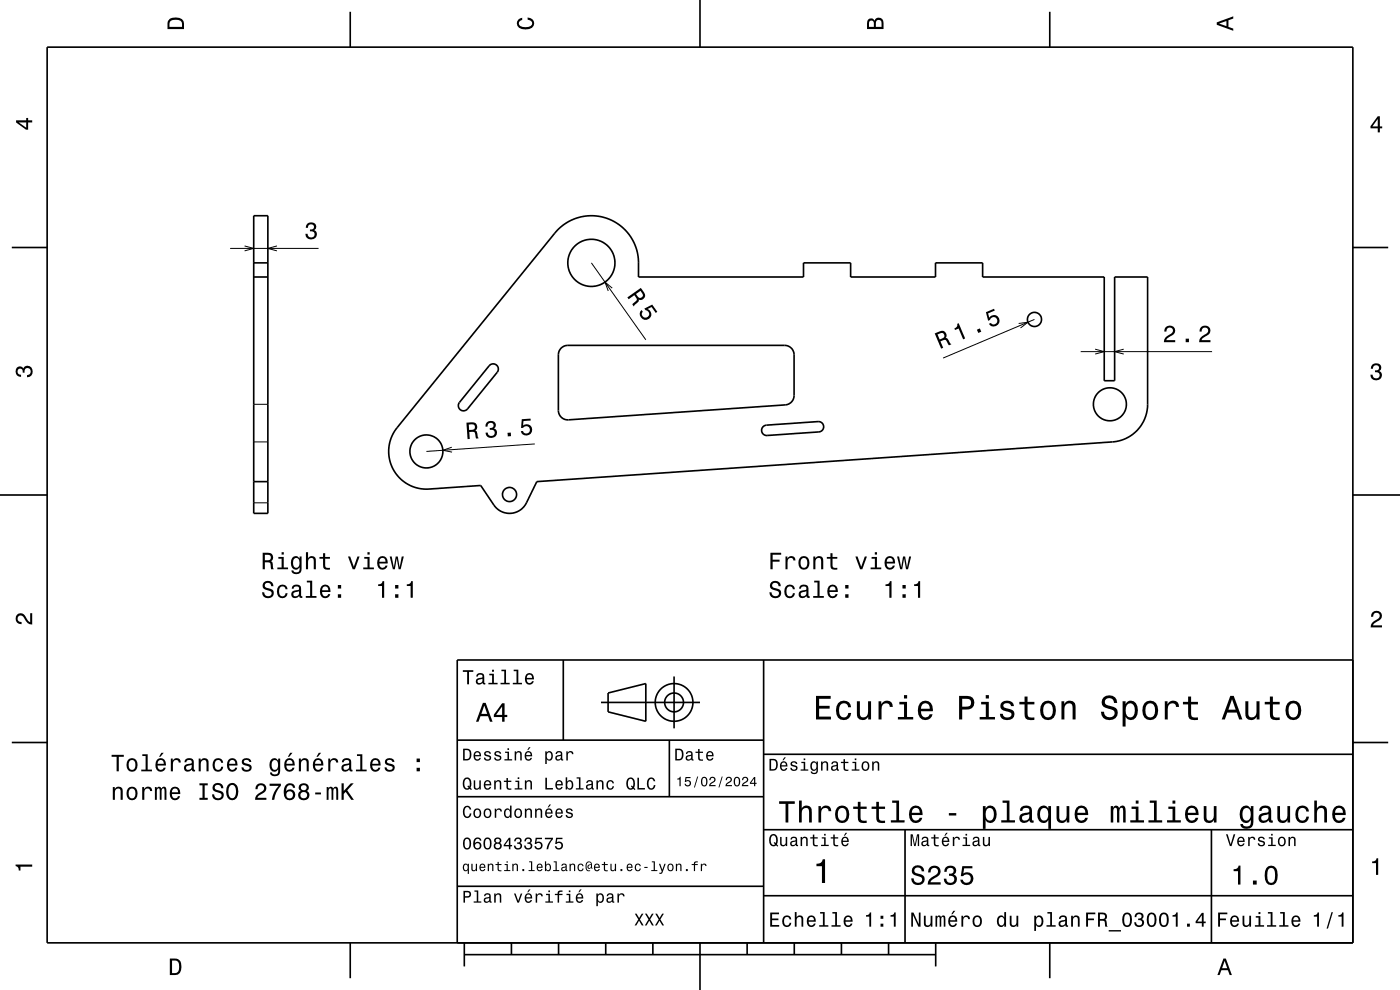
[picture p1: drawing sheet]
<svg xmlns="http://www.w3.org/2000/svg" width="297mm" height="210mm" viewBox="0 0 297 210" stroke-linecap="round" stroke-linejoin="round" font-family="sans-serif">
<g fill="none" stroke="#000" stroke-width=".35">
<path d="M10 10h277v190h-277zM74.3 2.5v7.5M148.5 0v10M222.7 2.5v7.5M2.5 52.5h7.5M53.8 55.8h3M53.8 58.8h3M53.8 45.8h3v63.1h-3zM118.3 48.8a10 10 0 0 1 10.9-2.3 10 10 0 0 1 6.3 9.3v3h35v-3h10v3h18v-3h10v3h25.8v22h2.2v-22h7v27a8 8 0 0 1-7.5 7.9l-122.1 8.5-2.2 4.5a4 4 0 0 1-6.9 .4l-2.8-4.1-11 .7a8 8 0 0 1-7.6-4.3 8 8 0 0 1 .8-8.7zM287 52.5h7.5M103.9 77.4a1.1 1.1 0 0 1 1.5 .1 1.1 1.1 0 0 1 .1 1.5l-6.3 7.7a1.1 1.1 0 0 1-1.6 .2 1.1 1.1 0 0 1-.1-1.5zM119.1 73.8l.6-.4 .8-.1h46a2 2 0 0 1 2 2v8.6a2 2 0 0 1-1.9 2l-46 3.2a1.99 1.99 0 0 1-2.1-2v-11.8l.2-.9z"/>
<path d="M161.9 90.5l.7-.3 11-.8a1.1 1.1 0 0 1 1.1 1 1.1 1.1 0 0 1-1 1.2l-11 .8a1.1 1.1 0 0 1-1-.7 1.1 1.1 0 0 1 .2-1.2zM0 105h10M53.8 102.2h3M287 105h10M119.5 140v17M162 140v60M287 140h-190v60M2.5 157.5h7.5M97 157h65M127.5 149h21M129 147l8-2v8l-8-2zM142 157v12"/>
<path d="M143 143.5v11M287 157.5h7.5M97 169h65M162 176h125M162 160h125M192 176v24M257 176v24M97 188h65M162 190h125M74.3 200v7.5M98.5 202.5h100M98.5 200v5"/>
<path d="M108.5 200v2.5M118.5 200v2.5M128.5 200v2.5M138.5 200v2.5M148.5 200v10M158.5 200v2.5M168.5 200v2.5M178.5 200v2.5M188.5 200v2.5M198.5 200v5M222.7 200v7.5"/>
<circle cx="125.5" cy="55.8" r="5"/>
<circle cx="219.5" cy="67.8" r="1.5"/>
<circle cx="90.5" cy="95.8" r="3.5"/>
<circle cx="235.5" cy="85.8" r="3.5"/>
<circle cx="108.1" cy="104.9" r="1.5"/>
<circle cx="143" cy="149" r="2"/>
<circle cx="143" cy="149" r="4"/>
</g>
<g fill="none" stroke="#000" stroke-width=".21">
<path d="M48.8 52.7h18.8M51.9 52.2l1.9 .5-1.9 .5M58.8 52.2l-2 .5 2 .5M125.5 55.8l11.5 16.3M129.9 61.1l-1.6-1.3 .7 1.9M216.1 68.6l2-.3-1.6 1.3M219.5 67.8l-19.4 8.2M229.3 74.6h27.8M232.3 74.1l2 .5-2 .5M238.4 74.1l-1.9 .5 1.9 .5M53.8 93.7h3M53.8 85.8h3"/>
<path d="M95.8 94.9l-1.9 .6 2 .4M113.4 94.2l-22.9 1.6M53.8 106.7h3"/>
</g>
<g fill="#000">
<path d="M36 4a2.18 2.18 0 0 0-.5 2.2h3.5v-1.2a1.43 1.43 0 0 0-1.7-1.3zM36.3 4.4a2.15 2.15 0 0 1 2.2 .3l.1 1h-2.6v-1z" fill-rule="evenodd"/>
<path d="M109.9 4.2l.9-.4v.4a.7 .7 0 0 0-.7 .5 .7 .7 0 0 0 .3 .8 1.7 1.7 0 0 0 2.5-.5 .9 .9 0 0 0-1-.8v-.5a1.24 1.24 0 0 1 1.4 1.1 1.24 1.24 0 0 1-1 1.4 2.22 2.22 0 0 1-2.5-.7l-.2-.5z" fill-rule="evenodd"/>
<path d="M184.2 4.2l-.3 .7v1.3h3.5v-1.3a.98 .98 0 0 0-.7-1.1 .98 .98 0 0 0-1.2 .6 .84 .84 0 0 0-1.3-.2zM184.5 4.5a.54 .54 0 0 1 .6-.1 .54 .54 0 0 1 .3 .6v.7h-1zM185.9 4.4a.62 .62 0 0 1 .8-.1 .62 .62 0 0 1 .3 .6v.8h-1.2z" fill-rule="evenodd"/>
<path d="M258.1 4.7v.6l3.5 1.2v-.4l-1-.4v-1.4l1-.4v-.4zM258.6 5l1.6-.5v1z" fill-rule="evenodd"/>
<path d="M3.4 25.5v.5l2.1 1.5h.5v-1.5h.8v-.5h-.8v-.5h-.4v.5zM4 26h1.6v1.1z" fill-rule="evenodd"/>
<path d="M292.3 24.7l-1.6 2.1v.4h1.6v.9h.4v-.9h.5v-.4h-.5v-2.1zM292.3 25.2v1.6h-1.1z" fill-rule="evenodd"/>
<path d="M65.2 47.5a1.08 1.08 0 0 1 1.3-.2 1.08 1.08 0 0 1 .5 1.2l-.3 .3a1.06 1.06 0 0 1 .5 1.3 1.06 1.06 0 0 1-1.2 .7 1.1 1.1 0 0 1-1.2-1.2h.5a.71 .71 0 0 0 .9 .8 .71 .71 0 0 0 .1-1.3h-.5v-.4a.61 .61 0 0 0 .7-.3 .61 .61 0 0 0-.2-.8 .61 .61 0 0 0-.8 .2l-.2 .5h-.4z" fill-rule="evenodd"/>
<path d="M133.1 63.1l.3 .4 1.2-.9a1.08 1.08 0 0 1 .4 1.1l-.9 .9 .3 .4 1.1-1.1v-.4a.97 .97 0 0 0 1.2-.3 .97 .97 0 0 0-.1-1.2l-.7-.9zM134.9 62.4l1-.7a1.09 1.09 0 0 1 .4 1.2 .6 .6 0 0 1-.5 .3 .6 .6 0 0 1-.6-.4z" fill-rule="evenodd"/>
<path d="M136.1 65.8l.3 .3a.8 .8 0 0 0 .4 1.2 .8 .8 0 0 0 1-.6 .8 .8 0 0 0-.9-.9l-.2-.3 1.7-.9 1 1.5-.3 .3-.9-1.3-.8 .5a1.21 1.21 0 0 1 .5 1.7 1.21 1.21 0 0 1-1.8 .3 1.21 1.21 0 0 1 0-1.8z" fill-rule="evenodd"/>
<path d="M198.3 70.7l1.4 3.3 .4-.2-.6-1.4a.85 .85 0 0 1 1.4 0l.4 .9 .5-.3-.8-1.2-.4-.1a.97 .97 0 0 0 0-1.2 .97 .97 0 0 0-1.2-.2zM198.9 70.9a1.09 1.09 0 0 1 1.2-.2 .61 .61 0 0 1 .2 .7 .61 .61 0 0 1-.5 .4l-.5 .2z" fill-rule="evenodd"/>
<path d="M203.1 68.7a.77 .77 0 0 1-.6 1l.1 .3 .8-.3 .9 2.3 .4-.2-1.3-3.2zM207.2 69.9l.3 .7 .7-.2-.3-.7zM209.2 66.2l.4 1.8 .4-.1a.8 .8 0 0 1 1-.7 .8 .8 0 0 1 .5 1.2 .8 .8 0 0 1-1.3 .1l-.4 .2a1.21 1.21 0 0 0 1.8 .4 1.21 1.21 0 0 0 .1-1.9 1.21 1.21 0 0 0-1.8 .2l-.3-.9 1.4-.6-.1-.4z" fill-rule="evenodd"/>
<path d="M247.3 69.4l-.3 .9h.4a.71 .71 0 0 1 .6-.8 .71 .71 0 0 1 .8 .5 .71 .71 0 0 1-.5 .9 1.81 1.81 0 0 0-1.4 1.7h2.4v-.4h-1.9a2.23 2.23 0 0 1 1.5-1.2 1.13 1.13 0 0 0 .1-1.7 1.13 1.13 0 0 0-1.7 .1zM251.5 71.8v.8h.7v-.8zM254.8 69.4l-.3 .9h.4a.71 .71 0 0 1 .5-.8 .71 .71 0 0 1 .9 .5 .71 .71 0 0 1-.5 .9 1.8 1.8 0 0 0-1.4 1.7h2.4v-.4h-1.9a2.2 2.2 0 0 1 1.5-1.2 1.13 1.13 0 0 0 .1-1.7 1.13 1.13 0 0 0-1.7 .1z" fill-rule="evenodd"/>
<path d="M291.1 77.4a1.08 1.08 0 0 1 1.4-.2 1.08 1.08 0 0 1 .4 1.2l-.3 .3a1.06 1.06 0 0 1 .5 1.3 1.06 1.06 0 0 1-1.2 .7 1.1 1.1 0 0 1-1.2-1.2h.5a.71 .71 0 0 0 1 .8 .71 .71 0 0 0 .1-1.3h-.6v-.4a.61 .61 0 0 0 .8-.3 .61 .61 0 0 0-.2-.8 .61 .61 0 0 0-.9 .2l-.1 .5h-.5z" fill-rule="evenodd"/>
<path d="M3.6 78a.86 .86 0 0 1 1.4 .2 1.06 1.06 0 0 1 1.2-.6 1.06 1.06 0 0 1 .7 1.2 1.1 1.1 0 0 1-1.2 1.2v-.4a.71 .71 0 0 0 .8-1 .71 .71 0 0 0-1.3-.1v.6h-.4a.61 .61 0 0 0-.3-.8 .61 .61 0 0 0-.8 .2 .61 .61 0 0 0 .2 .8l.6 .2v.4a1.15 1.15 0 0 1-1.2-.6 1.15 1.15 0 0 1 .3-1.3z" fill-rule="evenodd"/>
<path d="M99 89.7l.2 3.5 .5-.1-.1-1.5a.85 .85 0 0 1 1.2 .5l.2 .9h.5l-.4-1.5-.3-.2a.97 .97 0 0 0 .4-1.1 .97 .97 0 0 0-1.1-.6zM99.4 90.1a1.1 1.1 0 0 1 1.3 .2 .6 .6 0 0 1 0 .6 .6 .6 0 0 1-.6 .3h-.6z" fill-rule="evenodd"/>
<path d="M103.2 89.6l-.2 .9h.4a.62 .62 0 0 1 .3-.8 .62 .62 0 0 1 .8 .2 .62 .62 0 0 1-.1 .8l-.5 .1v.4a.72 .72 0 0 1 1 .4 .72 .72 0 0 1-.4 .9 .72 .72 0 0 1-1-.4v-.3h-.5a1.18 1.18 0 0 0 1.6 1.1 1.18 1.18 0 0 0 .5-1.9l-.3-.1a.9 .9 0 0 0 .3-1.2 .9 .9 0 0 0-1.1-.4zM107.7 91.8v.8l.7-.1v-.7zM110.7 88.9l-.2 1.9h.4a.79 .79 0 0 1 1.2-.3 .79 .79 0 0 1 .1 1.2 .79 .79 0 0 1-1.2 0v-.3l-.5 .1a1.21 1.21 0 0 0 1.6 .9 1.21 1.21 0 0 0 .7-1.7 1.21 1.21 0 0 0-1.8-.4l.1-1 1.5-.1v-.4z" fill-rule="evenodd"/>
<path d="M3.6 130.4a1.22 1.22 0 0 1 2 .7l.4 .6 .4 .3v-1.9h.4v2.4a1.8 1.8 0 0 1-1.7-1.4 .71 .71 0 0 0-.9-.5 .71 .71 0 0 0-.5 .8 .71 .71 0 0 0 .9 .5v.5a1.18 1.18 0 0 1-1.2-.7 1.18 1.18 0 0 1 .2-1.3z" fill-rule="evenodd"/>
<path d="M55.7 117.3v3.5h.5v-1.5a1.08 1.08 0 0 1 1.2 .2l.1 1.3h.6l-.3-1.5-.3-.3a.97 .97 0 0 0 .4-1.1 .97 .97 0 0 0-1-.6zM56.2 117.7a1.09 1.09 0 0 1 1.2 .3 .6 .6 0 0 1 0 .6 .6 .6 0 0 1-.7 .2h-.5zM59.1 118.1v.4h.6v1.9h-.9v.4h2.3v-.4h-.9v-2.3zM59.7 117.1v.5h.5v-.5zM62 118.3a1.57 1.57 0 0 0 .8 2.6l.4-.2 .4-.4a.73 .73 0 0 1-.4 1 .73 .73 0 0 1-1-.3h-.4a1.1 1.1 0 0 0 1.3 .8 1.1 1.1 0 0 0 .9-1.2v-2.6h-.4v.5l-.4-.4a.9 .9 0 0 0-1.2 .2zM62.3 118.6a.63 .63 0 0 1 .7-.2 .63 .63 0 0 1 .5 .5 1.11 1.11 0 0 1-.7 1.6 1.19 1.19 0 0 1-.5-1.9zM64.9 117.1v3.7h.5v-1.6a.63 .63 0 0 1 .3-.8 .63 .63 0 0 1 .8 .4l.1 2h.4v-1.8a.88 .88 0 0 0-.6-1 .88 .88 0 0 0-1 .4v-1.3zM68.5 117.3v.8h-.7v.4h.7l.1 1.8a1.04 1.04 0 0 0 1.4 .5v-.4a.68 .68 0 0 1-1-.3v-1.6h1v-.4h-1v-.8zM73.8 118l1 2.8h.5l1-2.8h-.5l-.7 2.2-.8-2.2zM77.3 118.1v.4h.7v1.9h-.9v.4h2.2v-.4h-.9v-2.3zM78 117.1v.5h.4v-.5zM80.3 118.3a1.54 1.54 0 0 0 .8 2.6 1.06 1.06 0 0 0 1.1-.9h-.4l-.3 .3-.3 .2a.76 .76 0 0 1-.7-1h1.8a1.16 1.16 0 0 0-.5-1.3 1.16 1.16 0 0 0-1.5 .1zM80.7 118.6a.66 .66 0 0 1 .8-.2 .66 .66 0 0 1 .3 .8h-1.3zM82.7 118l.6 2.8h.5l.4-2.3 .4 2.3h.4l.7-2.8h-.5l-.4 2.3-.4-2.3h-.5l-.4 2.3-.4-2.3z" fill-rule="evenodd"/>
<path d="M56 123.5a.96 .96 0 0 0-.3 1.1 .96 .96 0 0 0 1 .6 .77 .77 0 0 1 .9 .9 .83 .83 0 0 1-1 .3 .83 .83 0 0 1-.6-.8h-.4a1.21 1.21 0 0 0 1.5 1.3 1.21 1.21 0 0 0 .7-1.8l-.8-.3a.71 .71 0 0 1-.8-.6 .7 .7 0 0 1 .7-.6 .7 .7 0 0 1 .6 .7h.5a1.17 1.17 0 0 0-.7-1.1 1.17 1.17 0 0 0-1.3 .3zM59.1 124.4a1.53 1.53 0 0 0 .8 2.5 1.06 1.06 0 0 0 1.1-1.1h-.4a.67 .67 0 0 1-.7 .7 .67 .67 0 0 1-.7-.6 1.11 1.11 0 0 1 .7-1.5 .6 .6 0 0 1 .7 .6h.4a1.09 1.09 0 0 0-.8-1 1.09 1.09 0 0 0-1.1 .4zM62.2 124.2l-.3 .7h.4a.55 .55 0 0 1 .7-.5 .55 .55 0 0 1 .3 .7l-.2 .1a1 1 0 0 0-1 .2 1 1 0 0 0-.3 1 .94 .94 0 0 0 1.7 0l.1 .4h.5v-.3l-.2-.1v-1.6a1.02 1.02 0 0 0-1.7-.6zM62.3 125.7l1.1-.3a.77 .77 0 0 1-.2 .9 .77 .77 0 0 1-.9 .1zM65.1 123.2v.4h.7v2.8h-.9v.4h2.2v-.4h-.9v-3.2zM68.2 124.4a1.54 1.54 0 0 0 .8 2.5 1.06 1.06 0 0 0 1.1-.9h-.5l-.2 .4-.4 .1a.76 .76 0 0 1-.7-.9h1.8a1.16 1.16 0 0 0-.5-1.4 1.16 1.16 0 0 0-1.4 .2zM68.5 124.6a.66 .66 0 0 1 .8-.1 .66 .66 0 0 1 .3 .7h-1.3zM71.7 126.1v.7h.7v-.7zM71.7 124.1v.7h.7v-.7z" fill-rule="evenodd"/>
<path d="M80.2 124v.3h.8v2.5h.5v-3.5h-.3a.77 .77 0 0 1-1 .7zM83.8 126.1v.7h.7v-.7zM83.8 124.1v.7h.7v-.7zM86.3 124v.3h.8v2.5h.5v-3.5h-.4a.77 .77 0 0 1-.9 .7z" fill-rule="evenodd"/>
<path d="M163.4 117.3v3.5h.5v-1.7h1.5v-.4h-1.5v-1h1.8v-.4zM166.6 118v2.8h.5v-1.6a.67 .67 0 0 1 .3-.8 .67 .67 0 0 1 .9 .3v.2h.5a.89 .89 0 0 0-.7-.9 .89 .89 0 0 0-1.1 .5v-.5zM169.7 118.3a1.53 1.53 0 0 0 .8 2.6 1.48 1.48 0 0 0 1.2-1.5 1.48 1.48 0 0 0-1.2-1.4l-.4 .1zM170 118.6a.67 .67 0 0 1 .7-.2 .67 .67 0 0 1 .5 .5 1.11 1.11 0 0 1-.7 1.6 1.17 1.17 0 0 1-.5-1.9zM172.5 118v2.8h.5v-1.6a.64 .64 0 0 1 .4-.8 .64 .64 0 0 1 .8 .4v2h.4v-1.8a.89 .89 0 0 0-.6-1 .89 .89 0 0 0-1 .5v-.5zM176.2 117.3v.8h-.8v.4h.8v1.8a1.04 1.04 0 0 0 1.4 .5v-.4a.68 .68 0 0 1-1-.3v-1.6h1v-.4h-1v-.8zM181.5 118l1 2.8h.4l1-2.8h-.4l-.8 2.2-.8-2.2zM184.9 118.1v.4h.7v1.9h-.9v.4h2.3v-.4h-1v-2.3zM185.6 117.1v.5h.5v-.5zM187.9 118.3a1.54 1.54 0 0 0 .8 2.6 1.06 1.06 0 0 0 1.1-.9h-.4l-.2 .3-.4 .2a.76 .76 0 0 1-.7-1h1.8a1.16 1.16 0 0 0-.5-1.3 1.16 1.16 0 0 0-1.5 .1zM188.3 118.6a.66 .66 0 0 1 .8-.2 .66 .66 0 0 1 .3 .8h-1.3zM190.3 118l.7 2.8h.4l.4-2.3 .4 2.3h.4l.7-2.8h-.4l-.5 2.3-.4-2.3h-.4l-.4 2.3-.5-2.3z" fill-rule="evenodd"/>
<path d="M163.6 123.5a.96 .96 0 0 0-.2 1.1 .96 .96 0 0 0 .9 .6 .77 .77 0 0 1 .9 .9 .83 .83 0 0 1-.9 .3 .83 .83 0 0 1-.6-.8h-.5a1.21 1.21 0 0 0 1.5 1.3 1.21 1.21 0 0 0 .7-1.8l-.8-.3a.71 .71 0 0 1-.8-.6 .7 .7 0 0 1 .8-.6 .7 .7 0 0 1 .6 .7h.4a1.17 1.17 0 0 0-.7-1.1 1.17 1.17 0 0 0-1.3 .3zM166.7 124.4a1.53 1.53 0 0 0 .8 2.5 1.06 1.06 0 0 0 1.1-1.1h-.4a.67 .67 0 0 1-.6 .7 .67 .67 0 0 1-.7-.6 1.12 1.12 0 0 1 .6-1.5 .6 .6 0 0 1 .7 .6h.4a1.09 1.09 0 0 0-.7-1 1.09 1.09 0 0 0-1.2 .4zM169.8 124.2l-.3 .7h.4a.55 .55 0 0 1 .7-.5 .55 .55 0 0 1 .4 .7l-.2 .1a.98 .98 0 0 0-1.2 .3 .98 .98 0 0 0 0 1.2 1.06 1.06 0 0 0 1.5-.3l.1 .4h.6v-.3l-.3-.1v-1.6a1.02 1.02 0 0 0-1.7-.6zM170 125.7l1.1-.3a.77 .77 0 0 1-.2 .9 .77 .77 0 0 1-.9 .1zM172.7 123.2v.4h.7v2.8h-.9v.4h2.3v-.4h-.9v-3.2zM175.8 124.4a1.54 1.54 0 0 0 .8 2.5 1.06 1.06 0 0 0 1.1-.9h-.4l-.3 .4-.3 .1a.76 .76 0 0 1-.7-.9h1.7a1.16 1.16 0 0 0-.5-1.4 1.16 1.16 0 0 0-1.4 .2zM176.2 124.6a.66 .66 0 0 1 .8-.1 .66 .66 0 0 1 .3 .7h-1.3zM179.3 126.1v.7h.7v-.7zM179.3 124.1v.7h.7v-.7z" fill-rule="evenodd"/>
<path d="M187.9 124v.3h.8v2.5h.4v-3.5h-.3a.77 .77 0 0 1-.9 .7zM191.5 126.1v.7h.6v-.7zM191.5 124.1v.7h.6v-.7zM193.9 124v.3h.8v2.5h.5v-3.5h-.3a.77 .77 0 0 1-1 .7z" fill-rule="evenodd"/>
<path d="M291.2 129.9a1.18 1.18 0 0 1 1.9 .3 1.18 1.18 0 0 1-1 1.7l-.5 .3-.3 .5h1.9v.4h-2.4a1.8 1.8 0 0 1 1.4-1.8 .71 .71 0 0 0 .5-.8 .71 .71 0 0 0-.9-.5 .71 .71 0 0 0-.5 .8h-.4z" fill-rule="evenodd"/>
<path d="M98.2 158.8v2.5h.9a1.37 1.37 0 0 0 .7-2.2 1.56 1.56 0 0 0-1.6-.3zM98.6 159.1a.98 .98 0 0 1 1.1 .7 .98 .98 0 0 1-.6 1.2h-.5zM100.7 159.6a1.04 1.04 0 0 0-.2 1.2 1.04 1.04 0 0 0 1 .5l.5-.5h-.3l-.4 .3a.54 .54 0 0 1-.5-.7h1.3a.83 .83 0 0 0-.4-.9 .83 .83 0 0 0-1 .1zM100.9 159.7l.2-.1a.47 .47 0 0 1 .5 .1 .47 .47 0 0 1 .1 .5h-.9zM102.9 159.5l-.2 .1a.69 .69 0 0 0 .9 .9l.2 .1a.43 .43 0 0 1-.4 .5 .43 .43 0 0 1-.4-.4h-.3a.74 .74 0 0 0 .9 .7 .74 .74 0 0 0 .5-1l-1-.4a.38 .38 0 0 1 .3-.5 .38 .38 0 0 1 .4 .4h.3a.78 .78 0 0 0-1.2-.4zM105.1 159.5l-.2 .1a.69 .69 0 0 0 .9 .9l.2 .1a.43 .43 0 0 1-.4 .5 .43 .43 0 0 1-.5-.4h-.3a.74 .74 0 0 0 .9 .7 .74 .74 0 0 0 .5-1l-.9-.4a.38 .38 0 0 1 .3-.5 .38 .38 0 0 1 .4 .4h.3a.77 .77 0 0 0-1.2-.4zM107.2 159.4v.3h.5v1.3h-.7v.3h1.6v-.3h-.6v-1.6zM107.7 158.7v.4h.3v-.4zM109.2 159.4v1.9h.3v-1.1a.45 .45 0 0 1 .4-.6 .45 .45 0 0 1 .5 .5v1.2h.3v-1.3a.63 .63 0 0 0-.5-.7 .63 .63 0 0 0-.7 .4v-.3zM112.2 158.5l-.4 .6h.3l.5-.6zM111.5 159.6a1.04 1.04 0 0 0-.2 1.2 1.04 1.04 0 0 0 1.1 .5l.5-.5h-.3l-.5 .3a.54 .54 0 0 1-.5-.7h1.3a.83 .83 0 0 0-.4-.9 .83 .83 0 0 0-1 .1zM111.8 159.7l.1-.1a.48 .48 0 0 1 .5 .1 .48 .48 0 0 1 .2 .5h-1zM115.7 159.4v2.7h.3v-1.1a.66 .66 0 0 0 .7 .4 .66 .66 0 0 0 .5-.6 .91 .91 0 0 0 0-1.1 .91 .91 0 0 0-1-.3l-.2 .3v-.3zM116.1 159.8a.45 .45 0 0 1 .5-.2 .45 .45 0 0 1 .3 .4 .65 .65 0 0 1 .1 .8 .65 .65 0 0 1-.7 .2 .98 .98 0 0 1-.2-1.2zM118.1 159.5l-.2 .4h.3a.39 .39 0 0 1 .4-.3 .39 .39 0 0 1 .3 .5h-.1a.65 .65 0 0 0-1 .4 .65 .65 0 0 0 .6 .9l.6-.3 .1 .2h.4v-.2l-.2-.1v-1.1a.72 .72 0 0 0-.5-.6 .72 .72 0 0 0-.7 .2zM118.2 160.6l.8-.3a.55 .55 0 0 1-.2 .7 .55 .55 0 0 1-.6 0zM120.1 159.4v1.9h.4v-1.1a.47 .47 0 0 1 .2-.6 .47 .47 0 0 1 .6 .2v.2h.4a.64 .64 0 0 0-.5-.7 .64 .64 0 0 0-.8 .4v-.3z" fill-rule="evenodd"/>
<path d="M98.2 142.2v.3h.9v2.7h.4v-2.7h.9v-.3zM101.3 143l-.3 .5h.4a.47 .47 0 0 1 .5-.4 .47 .47 0 0 1 .4 .6l-.2 .1a.84 .84 0 0 0-1 .2 .84 .84 0 0 0 0 1.1 .9 .9 0 0 0 1.3-.2l.1 .2 .5 .1v-.3l-.3-.1v-1.3a.87 .87 0 0 0-1.4-.5zM101.4 144.3l.9-.3a.66 .66 0 0 1-.1 .7 .66 .66 0 0 1-.8 .1zM103.8 142.9v.3h.6v1.6h-.8v.4h2v-.4h-.8v-1.9zM104.4 142.1v.4h.4v-.4zM106.4 142.1v.3h.6v2.4h-.8v.4h1.9v-.4h-.7v-2.7zM109 142.1v.3h.6v2.4h-.8v.4h1.9v-.4h-.7v-2.7zM111.6 143.1a1.32 1.32 0 0 0 .7 2.1 .9 .9 0 0 0 .9-.7h-.3l-.2 .3-.4 .1a.65 .65 0 0 1-.6-.8h1.6a1 1 0 0 0-.4-1.2 1 1 0 0 0-1.3 .2zM111.9 143.3a.57 .57 0 0 1 .7-.1 .57 .57 0 0 1 .3 .6h-1.2z" fill-rule="evenodd"/>
<path d="M102.4 149.1l-1.4 4h.5l.4-1.2h1.6l.4 1.2h.6l-1.5-4zM102.7 149.7l.7 1.7h-1.3zM106.5 149.2l-1.7 2.4v.5h1.7v1h.5v-1h.6v-.5h-.6v-2.4zM106.5 149.9v1.7h-1.3z" fill-rule="evenodd"/>
<path d="M143.2 158.8v2.5h.9a1.37 1.37 0 0 0 .7-2.2 1.56 1.56 0 0 0-1.6-.3zM143.6 159.1a.98 .98 0 0 1 1.1 .7 .98 .98 0 0 1-.6 1.2h-.5zM145.7 159.5l-.2 .4h.3a.39 .39 0 0 1 .5-.3 .39 .39 0 0 1 .3 .5h-.2a.65 .65 0 0 0-.9 .4 .65 .65 0 0 0 .5 .9l.7-.3v.2h.4v-.2l-.1-.1-.1-1.1a.73 .73 0 0 0-.4-.6 .73 .73 0 0 0-.8 .2zM145.8 160.6l.8-.3a.55 .55 0 0 1-.1 .7 .55 .55 0 0 1-.7 0zM148.1 158.9v.5h-.5v.3h.5v1.3a.75 .75 0 0 0 1 .4v-.3a.48 .48 0 0 1-.7-.3v-1.1h.7v-.3h-.7v-.5zM150 159.6a1.04 1.04 0 0 0-.2 1.2 1.04 1.04 0 0 0 1.1 .5l.5-.5h-.4l-.4 .3a.54 .54 0 0 1-.5-.7h1.3a.83 .83 0 0 0-.4-.9 .83 .83 0 0 0-1 .1zM150.3 159.7l.1-.1a.48 .48 0 0 1 .5 .1 .48 .48 0 0 1 .2 .5h-1z" fill-rule="evenodd"/>
<path d="M173.1 147.6v5h3.2v-.6h-2.5v-1.7h2.2v-.6h-2.2v-1.5h2.4v-.6zM177.8 149.2a2.59 2.59 0 0 0 .5 3.4 1.58 1.58 0 0 0 2.3-1.4h-.6a.95 .95 0 0 1-.9 1 .95 .95 0 0 1-1-.9 1.59 1.59 0 0 1 .9-2.1 .85 .85 0 0 1 .9 .8h.7a1.56 1.56 0 0 0-1.1-1.3 1.56 1.56 0 0 0-1.7 .5zM181.8 148.8v2.5a1.27 1.27 0 0 0 .9 1.4 1.27 1.27 0 0 0 1.5-.7v.6h.6v-3.8h-.6v2.2a.92 .92 0 0 1-.6 1.1 .92 .92 0 0 1-1.2-.4v-2.9zM186.4 148.8v3.8h.6v-2.2a.95 .95 0 0 1 .5-1.1 .95 .95 0 0 1 1.2 .3l.1 .4h.6a1.28 1.28 0 0 0-1-1.4 1.28 1.28 0 0 0-1.4 .8v-.6zM190.8 148.9v.5h1v2.7h-1.3v.5h3.2v-.5h-1.3v-3.2zM191.8 147.4v.8h.6v-.8zM195.1 149.2a2.62 2.62 0 0 0 .5 3.4 1.57 1.57 0 0 0 2.2-1.1h-.6l-.3 .5-.5 .2a1.08 1.08 0 0 1-1-1.3h2.5a1.66 1.66 0 0 0-.7-2 1.66 1.66 0 0 0-2.1 .3zM195.6 149.5a.94 .94 0 0 1 1.2-.2 .94 .94 0 0 1 .5 1h-1.9zM203.5 147.6v5h.6v-2.1h.8a1.47 1.47 0 0 0 1.8-1.2 1.47 1.47 0 0 0-1.5-1.7zM204.1 148.2a1.6 1.6 0 0 1 1.8 .5 .86 .86 0 0 1 0 .9 .86 .86 0 0 1-.9 .3h-.9zM208.1 148.9v.5h1v2.7h-1.3v.5h3.3v-.5h-1.3v-3.2zM209.1 147.4v.8h.7v-.8zM212.6 148.9a1.08 1.08 0 0 0-.3 1.2 1.08 1.08 0 0 0 1 .7l1.1 .4a.57 .57 0 0 1 .2 .6 .57 .57 0 0 1-.5 .4 .96 .96 0 0 1-1.4-.8h-.6a1.6 1.6 0 0 0 1.3 1.4 1.6 1.6 0 0 0 1.7-.8 1.13 1.13 0 0 0-1-1.6l-1.1-.3-.2-.4a.87 .87 0 0 1 .9-.5 .87 .87 0 0 1 .8 .6h.6a1.41 1.41 0 0 0-2.1-1.1zM217.4 147.8v1.1h-1.1v.5h1.1v2.6l.2 .4 .4 .3h1.4v-.5a.97 .97 0 0 1-1.4-.5v-2.3h1.4v-.5h-1.4v-1.1zM221.1 149.2a2.56 2.56 0 0 0 .5 3.4 1.72 1.72 0 0 0 1.8-.2 1.72 1.72 0 0 0 .6-1.7 1.7 1.7 0 0 0-.9-1.9 1.7 1.7 0 0 0-2 .4zM221.6 149.6a.96 .96 0 0 1 1-.4 .96 .96 0 0 1 .7 .8 1.59 1.59 0 0 1-1 2.2 1.19 1.19 0 0 1-1-1.5zM225.2 148.8v3.8h.6v-2.2a.97 .97 0 0 1 .5-1.1 .97 .97 0 0 1 1.1 .2l.1 .7v2.4h.7v-2.5a1.27 1.27 0 0 0-.9-1.4 1.27 1.27 0 0 0-1.5 .6v-.5zM234.1 147.9a1.38 1.38 0 0 0-.3 1.5 1.38 1.38 0 0 0 1.3 .9 1.25 1.25 0 0 1 1.4 .9 1.15 1.15 0 0 1-1.3 .9 1.15 1.15 0 0 1-1-1.1h-.7a1.8 1.8 0 0 0 1.7 1.8 1.8 1.8 0 0 0 1.9-1.6 1.46 1.46 0 0 0-1.5-1.4l-.6-.2a.83 .83 0 0 1-.5-1.1 .83 .83 0 0 1 1.2-.3l.5 .5 .1 .4h.7a1.67 1.67 0 0 0-1-1.6 1.67 1.67 0 0 0-1.9 .4zM238.2 148.8v5.3h.6v-2.1a1.32 1.32 0 0 0 1.4 .7 1.32 1.32 0 0 0 1.1-1.1 2.43 2.43 0 0 0-.8-2.8 1.21 1.21 0 0 0-1.7 .5v-.5zM239.1 149.6a.9 .9 0 0 1 .9-.4 .9 .9 0 0 1 .7 .8 1.61 1.61 0 0 1-.9 2.2 1.18 1.18 0 0 1-1-1.5zM242.8 149.2a2.56 2.56 0 0 0 .5 3.4 1.72 1.72 0 0 0 1.8-.2 1.72 1.72 0 0 0 .6-1.7 1.7 1.7 0 0 0-.9-1.9 1.7 1.7 0 0 0-2 .4zM243.3 149.6a.96 .96 0 0 1 1-.4 .96 .96 0 0 1 .7 .8 1.59 1.59 0 0 1-1 2.2 1.19 1.19 0 0 1-1-1.5zM247.1 148.8v3.8h.6v-2.2a.95 .95 0 0 1 .5-1.1 .95 .95 0 0 1 1.2 .3l.1 .4h.6a1.28 1.28 0 0 0-1-1.4 1.28 1.28 0 0 0-1.4 .8v-.6zM252 147.8v1.1h-1v.5h1l.1 2.6 .2 .4 .4 .3h1.4v-.5a.97 .97 0 0 1-1.4-.5v-2.3h1.4v-.5h-1.4v-1.1zM261 147.6l-1.8 5h.6l.6-1.4h2l.5 1.4h.7l-1.9-5zM261.4 148.3l.7 2.2h-1.5zM264.2 148.8v2.5a1.27 1.27 0 0 0 .9 1.4 1.27 1.27 0 0 0 1.5-.7v.6h.6v-3.8h-.6v2.2a.92 .92 0 0 1-.6 1.1 .92 .92 0 0 1-1.1-.4l-.1-2.9zM269.4 147.8v1.1h-1.1v.5h1.1v2.6l.2 .4 .4 .3 .7 .1 .8-.1v-.5a.97 .97 0 0 1-1.4-.5l-.1-2.3h1.5v-.5h-1.5v-1.1zM273.1 149.2a2.56 2.56 0 0 0 .6 3.4 1.72 1.72 0 0 0 1.8-.2 1.72 1.72 0 0 0 .6-1.7 1.7 1.7 0 0 0-.9-1.9 1.7 1.7 0 0 0-2.1 .4zM273.6 149.6a.96 .96 0 0 1 1-.4 .96 .96 0 0 1 .7 .8 1.59 1.59 0 0 1-.9 2.2 1.19 1.19 0 0 1-1.1-1.5z" fill-rule="evenodd"/>
<path d="M23.9 167v2.7h.5v-1.6a.63 .63 0 0 1 .5-.9 .63 .63 0 0 1 .7 .8v1.7h.4v-1.8a.89 .89 0 0 0-.6-1 .89 .89 0 0 0-1 .5v-.4zM27.1 167.2a1.53 1.53 0 0 0 .9 2.6 1.48 1.48 0 0 0 1.2-1.5 1.48 1.48 0 0 0-1.2-1.4l-.5 .1zM27.5 167.5a.67 .67 0 0 1 .7-.2 .67 .67 0 0 1 .5 .6 1.11 1.11 0 0 1-.7 1.5 1.17 1.17 0 0 1-.5-1.9zM30.2 167v2.7h.4v-1.6a.66 .66 0 0 1 .4-.8 .66 .66 0 0 1 .8 .3v.2h.5a.89 .89 0 0 0-.7-.9 .89 .89 0 0 0-1 .5v-.4zM32.9 167v2.7h.4v-2.1l.2-.3h.3l.1 .2v2.2h.4v-2.1l.4-.4 .2 .2v.4v1.9h.4v-1.9a.69 .69 0 0 0-.5-.9l-.6 .4-.1-.3-.4-.1-.4 .3v-.2zM36.3 167.2a1.54 1.54 0 0 0 .8 2.6 1.06 1.06 0 0 0 1.1-.9h-.4l-.3 .3-.3 .2a.76 .76 0 0 1-.7-1h1.7a1.16 1.16 0 0 0-.4-1.3 1.16 1.16 0 0 0-1.5 .1zM36.7 167.5a.66 .66 0 0 1 .8-.2 .66 .66 0 0 1 .3 .8h-1.3zM42.3 166.2v.4h.7v2.6h-.7v.5h1.8v-.5h-.7v-2.6h.7v-.4zM45.4 166.4a.96 .96 0 0 0-.3 1 .96 .96 0 0 0 1 .6 .77 .77 0 0 1 .9 1 .83 .83 0 0 1-1 .3 .83 .83 0 0 1-.6-.8h-.4a1.21 1.21 0 0 0 1.5 1.3 1.21 1.21 0 0 0 .7-1.8l-.8-.3a.71 .71 0 0 1-.8-.7 .7 .7 0 0 1 .7-.5 .7 .7 0 0 1 .6 .7h.5a1.16 1.16 0 0 0-.7-1.1 1.16 1.16 0 0 0-1.3 .3zM48.3 166.5a2.52 2.52 0 0 0 .4 3.1 1.21 1.21 0 0 0 1.8-.9 1.94 1.94 0 0 0-1-2.6l-.8 .1zM48.9 166.6l.4-.1a1.7 1.7 0 0 1 .3 2.7l-.3 .1a1.69 1.69 0 0 1-.4-2.7zM54.5 166.5l-.2 .3-.1 .6h.4a.7 .7 0 0 1 .6-.8 .7 .7 0 0 1 .8 .5 .7 .7 0 0 1-.5 .8 1.8 1.8 0 0 0-1.4 1.8h2.4v-.5h-1.9a2.2 2.2 0 0 1 1.5-1.1 1.13 1.13 0 0 0 .1-1.7 1.13 1.13 0 0 0-1.7 .1zM57.2 166.2v.5h1.9a5.2 5.2 0 0 0-1.4 3h.5a5.3 5.3 0 0 1 1.4-3v-.5zM60.7 166.4a2.39 2.39 0 0 0 .2 3.3 1.16 1.16 0 0 0 1.5-.4 1.16 1.16 0 0 0-.2-1.5 1.16 1.16 0 0 0-1.5 0 1.02 1.02 0 0 1 .8-1.3 .58 .58 0 0 1 .7 .6h.4a1.12 1.12 0 0 0-.7-.9 1.12 1.12 0 0 0-1.2 .2zM60.7 168.6a.75 .75 0 0 1 1.5 0 .75 .75 0 0 1-1.5 0zM63.6 166.4a.84 .84 0 0 0 .2 1.4 1.11 1.11 0 0 0-.4 1.5 1.11 1.11 0 0 0 1.6 .4 1.03 1.03 0 0 0 .6-.9 1.03 1.03 0 0 0-.5-1 .89 .89 0 0 0 .4-1.1 .89 .89 0 0 0-1.1-.6zM63.7 168.7a.71 .71 0 0 1 1.4 0 .71 .71 0 0 1-1.4 0zM63.8 167.1a.6 .6 0 0 1 1.2 0 .6 .6 0 0 1-1.2 0zM66.9 168.1v.4h1.2v-.4zM69.3 167v2.7h.4v-2.1l.2-.3h.3l.1 .2v2.2h.4v-2.1l.4-.4 .2 .2v.4v1.9h.4v-1.9a.69 .69 0 0 0-.5-.9l-.5 .4-.2-.3-.3-.1-.5 .3v-.2zM72.5 166.2v3.5h.4v-1.3l.4-.4 1.2 1.7h.6l-1.4-2.1 1.3-1.4h-.6l-1.5 1.6v-1.6z" fill-rule="evenodd"/>
<path d="M23.7 160.1v.4h1v3.1h.5v-3.1h1.1v-.4zM27.1 161.2a1.53 1.53 0 0 0 .9 2.5 1.48 1.48 0 0 0 1.2-1.4 1.48 1.48 0 0 0-1.2-1.5l-.5 .1zM27.5 161.5a.67 .67 0 0 1 .7-.3 .67 .67 0 0 1 .5 .6 1.11 1.11 0 0 1-.7 1.5 1.17 1.17 0 0 1-.5-1.8zM30.2 160v.4h.7v2.8h-.9v.4h2.2v-.4h-.9v-3.2zM34.2 159.7l-.5 .8h.3l.7-.8zM33.3 161.2a1.54 1.54 0 0 0 .8 2.5 1.07 1.07 0 0 0 1.1-.9h-.5l-.2 .4-.4 .1a.76 .76 0 0 1-.7-.9h1.8a1.17 1.17 0 0 0-.5-1.4 1.17 1.17 0 0 0-1.4 .2zM33.6 161.4a.66 .66 0 0 1 .8-.1 .66 .66 0 0 1 .3 .7h-1.3zM36.2 160.9v2.7h.5v-1.5a.66 .66 0 0 1 .3-.8 .66 .66 0 0 1 .9 .2v.2h.5a.9 .9 0 0 0-.7-.9 .9 .9 0 0 0-1.1 .6v-.5zM39.4 161l-.3 .7h.4a.55 .55 0 0 1 .7-.5 .55 .55 0 0 1 .4 .7l-.2 .1a1 1 0 0 0-1.1 .2 1 1 0 0 0-.2 1 .93 .93 0 0 0 1.6 .1l.1 .3h.6v-.3l-.3-.1v-1.6a1.02 1.02 0 0 0-.7-.8 1.02 1.02 0 0 0-1 .2zM39.6 162.6l1.1-.4a.77 .77 0 0 1-.2 .9 .77 .77 0 0 1-.9 .1zM42.1 160.9v2.7h.5v-1.5a.63 .63 0 0 1 .4-.8 .63 .63 0 0 1 .8 .3v2h.4v-1.8a.89 .89 0 0 0-.6-.9 .89 .89 0 0 0-1 .4v-.4zM45.4 161.2a1.53 1.53 0 0 0 .8 2.5 1.06 1.06 0 0 0 1.1-1.1h-.4a.67 .67 0 0 1-.6 .7 .67 .67 0 0 1-.7-.6 1.11 1.11 0 0 1 .7-1.5 .59 .59 0 0 1 .6 .6h.4a1.09 1.09 0 0 0-.7-1 1.09 1.09 0 0 0-1.2 .4zM48.5 161.2a1.54 1.54 0 0 0 .7 2.5 1.07 1.07 0 0 0 1.1-.9h-.4l-.2 .4-.4 .1a.76 .76 0 0 1-.7-.9h1.8a1.17 1.17 0 0 0-.5-1.4 1.17 1.17 0 0 0-1.4 .2zM48.8 161.4a.66 .66 0 0 1 .8-.1 .66 .66 0 0 1 .3 .7h-1.3zM51.5 161a.75 .75 0 0 0-.2 .9 .75 .75 0 0 0 .7 .5l.9 .3a.63 .63 0 0 1-.6 .7 .63 .63 0 0 1-.6-.6h-.5a1.07 1.07 0 0 0 1.2 .9 1.07 1.07 0 0 0 .9-1.2l-.4-.4-1.1-.3a.53 .53 0 0 1 .4-.7 .53 .53 0 0 1 .7 .5h.4a1.03 1.03 0 0 0-.7-.8 1.03 1.03 0 0 0-1.1 .2zM57.5 161.2a1.57 1.57 0 0 0 .7 2.5l.5-.1 .3-.4a.73 .73 0 0 1-.3 1 .73 .73 0 0 1-1-.3h-.4a1.1 1.1 0 0 0 1.2 .8 1.1 1.1 0 0 0 .9-1.2v-2.6h-.4v.4l-.3-.4a.9 .9 0 0 0-1.2 .3zM57.8 161.5a.63 .63 0 0 1 .7-.3 .63 .63 0 0 1 .4 .6 1.11 1.11 0 0 1-.6 1.5 1.19 1.19 0 0 1-.5-1.8zM61.6 159.7l-.5 .8h.3l.7-.8zM60.6 161.2a1.54 1.54 0 0 0 .8 2.5 1.07 1.07 0 0 0 1.1-.9h-.5l-.2 .4-.4 .1a.76 .76 0 0 1-.6-.9h1.7a1.16 1.16 0 0 0-.5-1.4 1.16 1.16 0 0 0-1.4 .2zM60.9 161.4a.66 .66 0 0 1 .8-.1 .66 .66 0 0 1 .4 .7h-1.3zM63.4 160.9v2.7h.4v-1.5a.63 .63 0 0 1 .6-.9 .63 .63 0 0 1 .7 .7v1.7h.4v-1.8a.89 .89 0 0 0-.6-.9 .89 .89 0 0 0-1.1 .4v-.4zM67.6 159.7l-.5 .8h.3l.7-.8zM66.7 161.2a1.54 1.54 0 0 0 .8 2.5 1.06 1.06 0 0 0 1.1-.9h-.5l-.2 .4-.4 .1a.76 .76 0 0 1-.7-.9h1.8a1.16 1.16 0 0 0-.5-1.4 1.16 1.16 0 0 0-1.4 .2zM67 161.4a.66 .66 0 0 1 .8-.1 .66 .66 0 0 1 .3 .7h-1.3zM69.6 160.9v2.7h.5v-1.5a.66 .66 0 0 1 .3-.8 .66 .66 0 0 1 .9 .2v.2h.5a.89 .89 0 0 0-.7-.9 .89 .89 0 0 0-1.1 .6v-.5zM72.8 161l-.3 .7h.4a.55 .55 0 0 1 .7-.5 .55 .55 0 0 1 .4 .7l-.2 .1a1 1 0 0 0-1.1 .2 1 1 0 0 0-.2 1 .93 .93 0 0 0 1.6 .1l.1 .3h.6v-.3l-.3-.1v-1.6a1.02 1.02 0 0 0-1.7-.6zM73 162.6l1.1-.4a.77 .77 0 0 1-.2 .9 .77 .77 0 0 1-.9 .1zM75.7 160v.4h.7v2.8h-.9v.4h2.3v-.4h-.9v-3.2zM78.8 161.2a1.54 1.54 0 0 0 .8 2.5 1.07 1.07 0 0 0 1.1-.9h-.4l-.3 .4-.3 .1a.76 .76 0 0 1-.7-.9h1.7a1.17 1.17 0 0 0-.4-1.4 1.17 1.17 0 0 0-1.5 .2zM79.2 161.4a.66 .66 0 0 1 .8-.1 .66 .66 0 0 1 .3 .7h-1.3zM81.9 161a.75 .75 0 0 0-.2 .9 .75 .75 0 0 0 .7 .5l.9 .3a.63 .63 0 0 1-.6 .7 .63 .63 0 0 1-.7-.6h-.4a1.07 1.07 0 0 0 1.2 .9 1.07 1.07 0 0 0 .9-1.2l-.4-.4-1.1-.3a.53 .53 0 0 1 .4-.7 .53 .53 0 0 1 .6 .5h.5a1.03 1.03 0 0 0-.7-.8 1.03 1.03 0 0 0-1.1 .2zM88.4 162.9v.7h.7v-.7zM88.4 160.9v.8h.7v-.8z" fill-rule="evenodd"/>
<path d="M98.4 178a1.44 1.44 0 0 0 .7 2.2 1.45 1.45 0 0 0 .6-2.2 .79 .79 0 0 0-1.3 0zM98.8 178h.5a1.69 1.69 0 0 1 0 1.9h-.5a1.71 1.71 0 0 1 0-1.9zM100.8 177.8a1.72 1.72 0 0 0 .1 2.3 .83 .83 0 0 0 1.1-.2 .83 .83 0 0 0-.1-1.1 .83 .83 0 0 0-1.2 0 .74 .74 0 0 1 .6-.9l.3 .1 .2 .3h.3a.8 .8 0 0 0-.5-.6 .8 .8 0 0 0-.8 .1zM100.7 179.4a.55 .55 0 0 1 1.1 0 .55 .55 0 0 1-1.1 0zM102.8 178a1.44 1.44 0 0 0 .6 2.2 1.45 1.45 0 0 0 .7-2.2 .79 .79 0 0 0-1.3 0zM103.2 178h.5a1.71 1.71 0 0 1 0 1.9h-.5a1.69 1.69 0 0 1 0-1.9zM105 177.8l-.1 .2a.57 .57 0 0 0 .2 .8 .78 .78 0 0 0-.1 1.2 .78 .78 0 0 0 1.2 0 .78 .78 0 0 0-.2-1.2 .68 .68 0 0 0 .2-1 .68 .68 0 0 0-.9-.1zM105.1 179.5a.51 .51 0 0 1 1 0 .51 .51 0 0 1-1 0zM105.2 178.3a.42 .42 0 0 1 .8 0 .42 .42 0 0 1-.8 0zM108 177.7l-1.1 1.5v.3h1.1v.7h.3v-.7h.3v-.3h-.3v-1.5zM108 178.1v1.1h-.8zM109.3 177.8l-.2 .7h.3a.44 .44 0 0 1 .2-.6 .44 .44 0 0 1 .6 .2 .44 .44 0 0 1-.1 .6h-.4v.3a.52 .52 0 0 1 .7 .3 .52 .52 0 0 1-.4 .7 .52 .52 0 0 1-.6-.4v-.2h-.4a.84 .84 0 0 0 1.1 .8 .84 .84 0 0 0 .4-1.3l-.1-.1a.72 .72 0 0 0 0-1.1 .72 .72 0 0 0-1.1 .1zM111.5 177.8l-.3 .7h.4a.44 .44 0 0 1 .2-.6 .44 .44 0 0 1 .6 .2 .44 .44 0 0 1-.2 .6h-.3v.3a.52 .52 0 0 1 .6 .3 .52 .52 0 0 1-.3 .7 .52 .52 0 0 1-.6-.4l-.1-.2h-.3a.84 .84 0 0 0 1.1 .8 .84 .84 0 0 0 .4-1.3l-.2-.1a.72 .72 0 0 0 0-1.1 .72 .72 0 0 0-1 .1zM113.6 177.7l-.2 1.3h.3a.57 .57 0 0 1 .9-.1 .57 .57 0 0 1 0 .9 .57 .57 0 0 1-.9-.3h-.3a.86 .86 0 0 0 1 .7 .86 .86 0 0 0 .6-1.1 .86 .86 0 0 0-1.2-.4l.1-.7h1.1v-.3zM115.6 177.7v.3h1.4a3.7 3.7 0 0 0-1.1 2.2h.4a3.8 3.8 0 0 1 1-2.2v-.3zM118 177.7l-.2 1.3h.3a.57 .57 0 0 1 .8-.1 .57 .57 0 0 1 0 .9 .57 .57 0 0 1-.9-.3h-.3a.86 .86 0 0 0 1.1 .8 .86 .86 0 0 0 .6-1.2 .86 .86 0 0 0-1.3-.4l.1-.7h1.1v-.3z" fill-rule="evenodd"/>
<path d="M98.4 165.2a1.45 1.45 0 0 0 .7 2.3l.5-.2 .3 .3 .2-.2-.3-.3a1.53 1.53 0 0 0-.5-2.2l-.6 .1zM98.8 165.3l.3-.1a1.2 1.2 0 0 1 .5 1.6l-.3-.2-.2 .2 .3 .3-.3 .1a1.21 1.21 0 0 1-.3-1.9zM100.5 165.5v1.3a.63 .63 0 0 0 .4 .7 .63 .63 0 0 0 .8-.3v.3h.3v-2h-.3v1.2a.46 .46 0 0 1-.3 .5 .46 .46 0 0 1-.6-.2v-1.5zM102.8 165.7a1.04 1.04 0 0 0-.1 1.2 1.04 1.04 0 0 0 1 .6l.5-.6h-.3l-.5 .4a.54 .54 0 0 1-.4-.7h1.2a.83 .83 0 0 0-.3-1 .83 .83 0 0 0-1.1 .1zM103.1 165.9l.1-.1a.47 .47 0 0 1 .5 .1 .47 .47 0 0 1 .2 .4h-.9zM104.8 165.5v2h.4v-1.1a.45 .45 0 0 1 .3-.7 .45 .45 0 0 1 .5 .6v1.2h.3v-1.3a.63 .63 0 0 0-.4-.7 .63 .63 0 0 0-.8 .3v-.3zM107.4 165v.6h-.5v.3h.5l.1 1.3a.75 .75 0 0 0 1 .3v-.3l-.7-.1v-.3v-.9h.7v-.3h-.7v-.6zM109.3 165.6v.3h.5v1.3h-.6v.3h1.6v-.3h-.6v-1.6zM109.8 164.9v.3h.4v-.3zM111.4 165.5v2h.3v-1.1a.45 .45 0 0 1 .3-.7 .45 .45 0 0 1 .5 .6v1.2h.4v-1.3a.63 .63 0 0 0-.5-.7 .63 .63 0 0 0-.7 .3v-.3zM115.7 165v2.5h1.6v-.3h-1.3v-2.2zM118 165.7a1.04 1.04 0 0 0-.2 1.2 1.04 1.04 0 0 0 1.1 .6l.5-.6h-.3l-.5 .4a.54 .54 0 0 1-.5-.7h1.3a.83 .83 0 0 0-.3-1 .83 .83 0 0 0-1.1 .1zM118.3 165.9l.1-.1a.47 .47 0 0 1 .5 .1 .47 .47 0 0 1 .2 .4h-1zM120 164.9v2.6h.3v-.3a.66 .66 0 0 0 .7 .3 .66 .66 0 0 0 .6-.6 .9 .9 0 0 0 0-1 .9 .9 0 0 0-1-.3l-.3 .2v-.9zM120.5 165.9a.45 .45 0 0 1 .4-.1 .45 .45 0 0 1 .4 .4v.3a.6 .6 0 0 1-.5 .8 .85 .85 0 0 1-.3-1.4zM122.3 164.9v.2h.5v2.1h-.6v.3h1.6v-.3h-.7v-2.3zM124.6 165.6l-.2 .5h.3a.39 .39 0 0 1 .4-.4 .39 .39 0 0 1 .3 .6h-.1a.65 .65 0 0 0-1 .4 .65 .65 0 0 0 .6 .8l.6-.3 .1 .2 .4 .1v-.3h-.2v-1.1a.73 .73 0 0 0-.5-.6 .73 .73 0 0 0-.7 .1zM124.7 166.7l.8-.2a.55 .55 0 0 1-.2 .6 .55 .55 0 0 1-.6 .1zM126.5 165.5v2h.3v-1.1a.45 .45 0 0 1 .4-.7 .45 .45 0 0 1 .5 .6v1.2h.3v-1.3a.63 .63 0 0 0-.4-.7 .63 .63 0 0 0-.8 .3v-.3zM128.9 165.7a1.04 1.04 0 0 0-.2 1.2 1.04 1.04 0 0 0 1.1 .6l.4-.4v-.3h-.3l-.3 .4a.73 .73 0 0 1-.6-.7 .73 .73 0 0 1 .7-.7l.2 .4h.3a.78 .78 0 0 0-.5-.7 .78 .78 0 0 0-.8 .2zM133.1 165.2a1.45 1.45 0 0 0 .7 2.3l.5-.2 .3 .3 .2-.2-.3-.3a1.54 1.54 0 0 0-.5-2.2l-.6 .1zM133.5 165.3l.3-.1a1.19 1.19 0 0 1 .5 1.6l-.3-.2-.2 .2 .3 .3-.3 .1a1.21 1.21 0 0 1-.3-1.9zM135.2 165v2.5h1.6v-.3h-1.2v-2.2zM137.5 165.2a1.45 1.45 0 0 0 .7 2.3 .94 .94 0 0 0 .8-1h-.3a.58 .58 0 0 1-.8 .7 1.3 1.3 0 0 1 .3-2l.3 .1 .2 .4h.3a.85 .85 0 0 0-.6-.8 .85 .85 0 0 0-.9 .3z" fill-rule="evenodd"/>
<path d="M98.4 171.2a1.45 1.45 0 0 0 .7 2.3 .94 .94 0 0 0 .9-1h-.3a.59 .59 0 0 1-.8 .7 1.31 1.31 0 0 1 .2-2l.3 .1 .2 .4h.4a.85 .85 0 0 0-.6-.8 .85 .85 0 0 0-1 .3zM100.6 171.7a1.04 1.04 0 0 0-.1 1.3 1.04 1.04 0 0 0 1.1 .5 1.04 1.04 0 0 0 .5-1.3 1.04 1.04 0 0 0-1.2-.7zM100.9 171.9a.48 .48 0 0 1 .5-.1 .48 .48 0 0 1 .3 .4 .66 .66 0 0 1 0 .7 .66 .66 0 0 1-.7 .3 .98 .98 0 0 1-.1-1.3zM102.8 171.7a1.04 1.04 0 0 0-.2 1.3 1.04 1.04 0 0 0 1.2 .5 1.04 1.04 0 0 0 .5-1.3 1.04 1.04 0 0 0-1.2-.7zM103 171.9a.48 .48 0 0 1 .5-.1 .48 .48 0 0 1 .4 .4 .66 .66 0 0 1 0 .7 .66 .66 0 0 1-.7 .3 .97 .97 0 0 1-.2-1.3zM105 171.5v2h.3v-1.1a.47 .47 0 0 1 .2-.6 .47 .47 0 0 1 .6 .2l.1 .1h.3a.64 .64 0 0 0-.5-.6 .64 .64 0 0 0-.7 .4v-.4zM107.1 171.7a1.06 1.06 0 0 0-.2 1.2 1.06 1.06 0 0 0 .9 .6l.4-.3v.3h.3v-2.6h-.3v.9a.63 .63 0 0 0-1.1-.1zM107.4 171.9a.44 .44 0 0 1 .4-.1 .44 .44 0 0 1 .4 .4 .65 .65 0 0 1 0 .7 .65 .65 0 0 1-.7 .3l-.2-.4zM109.3 171.7a1.04 1.04 0 0 0-.1 1.3 1.04 1.04 0 0 0 1.1 .5 1.04 1.04 0 0 0 .5-1.3 1.04 1.04 0 0 0-1.2-.7zM109.5 171.9a.48 .48 0 0 1 .6-.1 .48 .48 0 0 1 .3 .4 .66 .66 0 0 1 0 .7 .66 .66 0 0 1-.7 .3 .98 .98 0 0 1-.2-1.3zM111.4 171.5v2h.3v-1.1a.45 .45 0 0 1 .3-.7 .45 .45 0 0 1 .5 .6v1.2h.4v-1.3a.63 .63 0 0 0-.5-.7 .63 .63 0 0 0-.7 .3v-.3zM113.5 171.5v2h.3v-1.1a.45 .45 0 0 1 .3-.6 .45 .45 0 0 1 .6 .2v1.5h.3v-1.3a.63 .63 0 0 0-.4-.7 .63 .63 0 0 0-.8 .3v-.3zM116.5 170.7l-.3 .6h.2l.5-.6zM115.9 171.7a1.04 1.04 0 0 0-.2 1.2 1.04 1.04 0 0 0 1 .6l.5-.6h-.3l-.4 .4a.54 .54 0 0 1-.5-.7h1.2a.83 .83 0 0 0-.3-1 .83 .83 0 0 0-1 .1zM116.1 171.9l.2-.1a.47 .47 0 0 1 .4 .1 .47 .47 0 0 1 .2 .4h-.9zM118 171.7a1.04 1.04 0 0 0-.2 1.2 1.04 1.04 0 0 0 1.1 .6l.5-.6h-.3l-.5 .4a.53 .53 0 0 1-.5-.7h1.3a.83 .83 0 0 0-.3-1 .83 .83 0 0 0-1.1 .1zM118.3 171.9l.1-.1a.47 .47 0 0 1 .5 .1 .47 .47 0 0 1 .2 .4h-1zM120.2 171.6l-.1 .2a.69 .69 0 0 0 .8 .9l.3 .1a.43 .43 0 0 1-.4 .5 .43 .43 0 0 1-.5-.4h-.3a.74 .74 0 0 0 .9 .7 .74 .74 0 0 0 .5-1.1l-1-.3a.38 .38 0 0 1 .3-.5 .38 .38 0 0 1 .5 .3h.3a.77 .77 0 0 0-1.3-.4z" fill-rule="evenodd"/>
<path d="M143.7 165.1v.3h.4v1.4h.3v-2zM145.4 164.8l-.1 1.1h.2a.46 .46 0 0 1 .7-.2 .46 .46 0 0 1 0 .8 .46 .46 0 0 1-.7-.2h-.3a.69 .69 0 0 0 .9 .6 .69 .69 0 0 0 .4-1 .69 .69 0 0 0-1-.3l.1-.5h.9v-.3zM147.9 164.7l-.7 2.3h.2l.7-2.3zM148.9 165a1.15 1.15 0 0 0 .5 1.8 1.16 1.16 0 0 0 .5-1.8 .63 .63 0 0 0-1 0zM149.2 165.1l.2-.1a.98 .98 0 0 1 0 1.6l-.2-.1-.2-.3v-.7zM150.7 164.9l-.2 .6h.2a.4 .4 0 0 1 .3-.5 .4 .4 0 0 1 .5 .3 .4 .4 0 0 1-.3 .5l-.1 .1a.95 .95 0 0 0-.7 .9h1.4v-.3h-1.1l.5-.4a.67 .67 0 0 0 .5-1 .67 .67 0 0 0-1-.2zM153.1 164.7l-.7 2.3h.2l.7-2.3zM154.1 164.9l-.2 .6h.3a.4 .4 0 0 1 .3-.5 .4 .4 0 0 1 .5 .3 .4 .4 0 0 1-.3 .5l-.2 .1a.93 .93 0 0 0-.6 .9h1.4v-.3h-1.1l.5-.4a.67 .67 0 0 0 .5-1 .67 .67 0 0 0-1.1-.2zM155.8 165a1.15 1.15 0 0 0 .5 1.8 1.16 1.16 0 0 0 .5-1.8 .63 .63 0 0 0-1 0zM156.1 165.1l.2-.1a.98 .98 0 0 1 0 1.6l-.2-.1-.2-.3v-.7zM157.6 164.9l-.2 .6h.3a.4 .4 0 0 1 .3-.5 .4 .4 0 0 1 .5 .3 .4 .4 0 0 1-.3 .5l-.2 .1a.94 .94 0 0 0-.6 .9h1.3v-.3h-1l.4-.4a.67 .67 0 0 0 .6-1 .67 .67 0 0 0-1.1-.2zM160 164.8l-.9 1.2v.3h.9v.5h.2v-.5h.3v-.3h-.3v-1.2zM160 165.2v.8h-.7z" fill-rule="evenodd"/>
<path d="M163.2 161v2.5h.9a1.37 1.37 0 0 0 .7-2.2 1.58 1.58 0 0 0-1.6-.3zM163.6 161.3a.98 .98 0 0 1 1.1 .7 .98 .98 0 0 1-.6 1.2h-.5zM166.4 160.7l-.4 .6h.2l.5-.6zM165.7 161.7a1.04 1.04 0 0 0-.2 1.2 1.04 1.04 0 0 0 1 .6l.5-.6h-.3l-.4 .4a.54 .54 0 0 1-.5-.7h1.3a.83 .83 0 0 0-.4-1 .83 .83 0 0 0-1 .1zM165.9 161.9l.2-.1a.48 .48 0 0 1 .5 .1 .48 .48 0 0 1 .1 .4h-.9zM167.9 161.6l-.2 .2a.68 .68 0 0 0 .9 .9l.2 .1a.43 .43 0 0 1-.4 .5 .43 .43 0 0 1-.4-.4h-.3a.74 .74 0 0 0 .9 .7 .74 .74 0 0 0 .5-1.1l-1-.3a.38 .38 0 0 1 .3-.5 .38 .38 0 0 1 .4 .4l.3-.1a.78 .78 0 0 0-1.2-.4zM170 161.6v.3h.5v1.3h-.7v.3h1.7v-.3h-.7v-1.6zM170.5 160.9v.3h.3v-.3zM172.1 161.7a1.06 1.06 0 0 0-.2 1.2 1.06 1.06 0 0 0 .9 .6l.4-.3a.52 .52 0 0 1-.2 .7 .52 .52 0 0 1-.7-.3h-.3a.78 .78 0 0 0 .9 .6 .78 .78 0 0 0 .6-.8v-1.9h-.3v.4l-.2-.3a.64 .64 0 0 0-.9 .1zM172.4 161.9a.45 .45 0 0 1 .4-.1 .45 .45 0 0 1 .4 .4 .65 .65 0 0 1 0 .7 .65 .65 0 0 1-.7 .3l-.2-.4zM174.2 161.5v2h.3v-1.1a.45 .45 0 0 1 .3-.6 .45 .45 0 0 1 .5 .2l.1 1.5h.3v-1.3a.63 .63 0 0 0-.5-.7 .63 .63 0 0 0-.7 .3v-.3zM176.6 161.6l-.2 .5h.3a.39 .39 0 0 1 .4-.4 .39 .39 0 0 1 .3 .6h-.1a.65 .65 0 0 0-1 .4 .65 .65 0 0 0 .6 .8l.6-.3 .1 .2 .4 .1-.2-.4v-1a.73 .73 0 0 0-1.2-.5zM176.7 162.7l.8-.2a.55 .55 0 0 1-.2 .6 .55 .55 0 0 1-.6 .1zM178.9 161v.6h-.5v.3h.5l.1 1.3a.75 .75 0 0 0 1 .3v-.3a.48 .48 0 0 1-.7-.2v-1.1h.7v-.3h-.7v-.6zM180.8 161.6v.3h.5v1.3h-.6v.3h1.6v-.3h-.6v-1.6zM181.3 160.9v.3h.4v-.3zM183 161.7a1.04 1.04 0 0 0-.2 1.3 1.04 1.04 0 0 0 1.2 .5 1.04 1.04 0 0 0 .4-1.3 1.04 1.04 0 0 0-1.2-.7zM183.2 161.9a.48 .48 0 0 1 .5-.1 .48 .48 0 0 1 .4 .4 .66 .66 0 0 1 0 .7 .66 .66 0 0 1-.7 .3 .98 .98 0 0 1-.2-1.3zM185 161.5v2h.3v-1.1a.45 .45 0 0 1 .3-.6 .45 .45 0 0 1 .6 .2v1.5h.3v-1.3a.63 .63 0 0 0-.4-.7 .63 .63 0 0 0-.8 .3v-.3z" fill-rule="evenodd"/>
<path d="M163.4 177.2a1.45 1.45 0 0 0 .7 2.3l.5-.2 .3 .3 .2-.2-.3-.3a1.53 1.53 0 0 0-.5-2.2l-.6 .1zM163.8 177.3l.3-.1a1.21 1.21 0 0 1 .5 1.7l-.3-.3-.2 .2 .3 .3a.45 .45 0 0 1-.7-.1 1.62 1.62 0 0 1 .1-1.7zM165.5 177.5v1.3a.63 .63 0 0 0 .4 .7 .63 .63 0 0 0 .8-.3v.3h.3v-2h-.3v1.2a.46 .46 0 0 1-.3 .5 .46 .46 0 0 1-.6-.2v-1.5zM167.9 177.6l-.2 .5h.3a.39 .39 0 0 1 .5-.4 .39 .39 0 0 1 .2 .6h-.1a.65 .65 0 0 0-.9 .4 .65 .65 0 0 0 .5 .8l.6-.3 .1 .2 .4 .1v-.3h-.2v-1.1a.73 .73 0 0 0-1.2-.5zM168 178.7l.8-.2a.55 .55 0 0 1-.2 .6 .55 .55 0 0 1-.6 .1zM169.8 177.5v2h.4v-1.1a.45 .45 0 0 1 .2-.6 .45 .45 0 0 1 .6 .2v1.5h.3v-1.3a.63 .63 0 0 0-.4-.7 .63 .63 0 0 0-.8 .3v-.3zM172.4 177v.6h-.5v.3h.5l.1 1.3a.75 .75 0 0 0 1 .3v-.3a.49 .49 0 0 1-.7-.2v-1.1h.7v-.3h-.7v-.6zM174.3 177.6v.3h.5v1.3h-.6v.3h1.6v-.3h-.6v-1.6zM174.8 176.9v.3h.4v-.3zM176.8 177v.6h-.6v.3h.6v1.3a.74 .74 0 0 0 1 .3v-.3a.49 .49 0 0 1-.7-.2v-1.1h.7v-.3h-.7v-.6zM179.4 176.7l-.4 .6h.2l.5-.6zM178.7 177.7a1.04 1.04 0 0 0-.2 1.2 1.04 1.04 0 0 0 1 .6l.5-.6h-.3l-.4 .4a.54 .54 0 0 1-.5-.7h1.3a.83 .83 0 0 0-.4-1 .83 .83 0 0 0-1 .1zM178.9 177.9l.2-.1a.48 .48 0 0 1 .5 .1 .48 .48 0 0 1 .1 .4h-.9z" fill-rule="evenodd"/>
<path d="M165.3 170v.5h1.3v4h.6v-4h1.4v-.5zM169.5 169.8v4.7h.6v-2a.81 .81 0 0 1 .5-1 .81 .81 0 0 1 1 .4v2.6h.6v-2.3a1.13 1.13 0 0 0-.8-1.3 1.13 1.13 0 0 0-1.3 .6v-1.7zM173.6 171v3.5h.6v-2a.85 .85 0 0 1 .5-1 .85 .85 0 0 1 1 .3l.1 .3h.6a1.15 1.15 0 0 0-.9-1.2 1.15 1.15 0 0 0-1.4 .7v-.6zM177.5 171.4a1.96 1.96 0 0 0 1.2 3.2 1.95 1.95 0 0 0 1.5-1.6 1.95 1.95 0 0 0-.9-2l-.6-.1-.7 .1zM178 171.7a.86 .86 0 0 1 .9-.3 .86 .86 0 0 1 .6 .7 1.43 1.43 0 0 1-.8 2 1.51 1.51 0 0 1-.7-2.4zM182 170.1v1h-1v.5h1v2.3l.2 .4 .4 .2 .6 .1h.7v-.5a.87 .87 0 0 1-1.3-.5v-2h1.3v-.5h-1.3v-1zM185.9 170.1v1h-1v.5h1v2.3l.2 .4 .4 .2 1.3 .1v-.5a.87 .87 0 0 1-1.3-.5v-2h1.3v-.5h-1.3v-1zM189.3 169.8v.5h.9v3.7h-1.2v.5h2.9v-.5h-1.2v-4.2zM193.2 171.4a1.98 1.98 0 0 0 1.1 3.2 1.36 1.36 0 0 0 1.4-1.1h-.6l-.3 .4-.5 .2a.97 .97 0 0 1-.9-1.2h2.3a1.5 1.5 0 0 0-.6-1.8 1.5 1.5 0 0 0-1.9 .3zM193.7 171.6a.85 .85 0 0 1 1-.1 .85 .85 0 0 1 .4 .9h-1.7zM201.3 172.5v.5h1.6v-.5zM208.5 171v4.8h.6v-1.9a1.19 1.19 0 0 0 1.3 .7 1.19 1.19 0 0 0 .9-1.1 1.94 1.94 0 0 0-1.2-2.6 1.07 1.07 0 0 0-1 .6v-.5zM209.3 171.7a.81 .81 0 0 1 .9-.3 .81 .81 0 0 1 .6 .7 1.45 1.45 0 0 1-.8 2 1.52 1.52 0 0 1-.7-2.4zM212.7 169.8v.5h.9v3.7h-1.2v.5h2.9v-.5h-1.1v-4.2zM216.7 171.2l-.2 .3-.1 .5h.5a.71 .71 0 0 1 .9-.7 .71 .71 0 0 1 .4 1l-.2 .1a1.46 1.46 0 0 0-1.8 1.2 .93 .93 0 0 0 1.1 1l.6-.2 .5-.4 .1 .4 .8 .1v-.5h-.3l-.1-2.1a1.31 1.31 0 0 0-2.2-.7zM216.9 173.1l1.5-.4a.99 .99 0 0 1-.3 1.1 .99 .99 0 0 1-1.1 .1l-.2-.4zM220.4 171.4a2.44 2.44 0 0 0 .4 3.1 1.12 1.12 0 0 0 1.6-.6v1.9h.6v-4.8h-.6v.5a1.14 1.14 0 0 0-2-.1zM220.9 171.7a.8 .8 0 0 1 .8-.3 .8 .8 0 0 1 .6 .7 1.43 1.43 0 0 1-.8 2 1.53 1.53 0 0 1-.6-2.4zM224.1 171v2.3a1.14 1.14 0 0 0 .8 1.2 1.14 1.14 0 0 0 1.4-.6v.6h.5v-3.5h-.5v2a.83 .83 0 0 1-.5 1 .83 .83 0 0 1-1.1-.4v-2.6zM228.4 171.4a1.98 1.98 0 0 0 1 3.2 1.36 1.36 0 0 0 1.4-1.1h-.6l-.3 .4-.4 .2a.97 .97 0 0 1-.9-1.2h2.2a1.5 1.5 0 0 0-.6-1.8 1.5 1.5 0 0 0-1.8 .3zM228.8 171.6a.85 .85 0 0 1 1-.1 .85 .85 0 0 1 .5 .9h-1.7zM235.6 171v3.5h.6v-2.4a.65 .65 0 0 1 .4-.8 .52 .52 0 0 1 .4 .7v2.5h.5v-2.4a.65 .65 0 0 1 .4-.8l.3 .2 .1 .5v2.5h.5v-2.4a.89 .89 0 0 0-.7-1.2l-.4 .1-.3 .4-.2-.4-.4-.1-.4 .1-.3 .4v-.4zM240.1 171.1v.5h.8v2.4h-1.1v.5h2.9v-.5h-1.2v-2.9zM240.9 169.8v.7h.6v-.7zM243.9 169.8v.5h.9v3.7h-1.2v.5h2.9v-.5h-1.1v-4.2zM247.9 171.1v.5h.9v2.4h-1.2v.5h2.9v-.5h-1.2v-2.9zM248.7 169.8v.7h.6v-.7zM251.8 171.4a1.98 1.98 0 0 0 1 3.2 1.36 1.36 0 0 0 1.4-1.1h-.6l-.2 .4-.5 .2a.97 .97 0 0 1-.9-1.2h2.3a1.5 1.5 0 0 0-.7-1.8 1.5 1.5 0 0 0-1.8 .3zM252.2 171.6a.85 .85 0 0 1 1.1-.1 .85 .85 0 0 1 .4 .9h-1.7zM255.4 171v2.3a1.14 1.14 0 0 0 .8 1.2 1.14 1.14 0 0 0 1.3-.6v.6h.6v-3.5h-.6v2a.83 .83 0 0 1-.5 1 .83 .83 0 0 1-1-.4l-.1-2.6zM263.4 171.4a2.43 2.43 0 0 0 .4 3.1 1.17 1.17 0 0 0 1.6-.6 .99 .99 0 0 1-.9 1.4l-.6-.1-.2-.4h-.6a1.04 1.04 0 0 0 1.3 1 1.27 1.27 0 0 0 1.5-1.5v-3.3h-.5v.6l-.5-.6a1.15 1.15 0 0 0-1.5 .4zM263.8 171.7a.82 .82 0 0 1 .9-.3 .82 .82 0 0 1 .6 .7 1.42 1.42 0 0 1-.9 2 1.54 1.54 0 0 1-.6-2.4zM267.5 171.2l-.3 .3-.1 .5h.5a.71 .71 0 0 1 .9-.7 .71 .71 0 0 1 .5 1l-.3 .1a1.46 1.46 0 0 0-1.7 1.2 .93 .93 0 0 0 1 1l.6-.2 .6-.4 .1 .4 .7 .1v-.5h-.3v-2.1a1.31 1.31 0 0 0-2.2-.7zM267.7 173.1l1.4-.4a.99 .99 0 0 1-.3 1.1 .99 .99 0 0 1-1.1 .1l-.1-.4zM271 171v2.3a1.14 1.14 0 0 0 .8 1.2 1.14 1.14 0 0 0 1.3-.6v.6h.6v-3.5h-.6v2a.83 .83 0 0 1-.5 1 .83 .83 0 0 1-1-.4v-2.6zM275.2 171.4a1.96 1.96 0 0 0 1.1 3.2 1.36 1.36 0 0 0 1.4-1.4h-.6a.86 .86 0 0 1-.8 .9 .86 .86 0 0 1-.9-.8 1.43 1.43 0 0 1 .9-1.9 .77 .77 0 0 1 .8 .7h.6a1.41 1.41 0 0 0-1-1.2 1.41 1.41 0 0 0-1.5 .5zM278.8 169.8v4.7h.6v-2a.82 .82 0 0 1 .5-1 .82 .82 0 0 1 1 .4v2.6h.6v-2.3a1.13 1.13 0 0 0-.8-1.3 1.13 1.13 0 0 0-1.3 .6v-1.7zM283 171.4a1.98 1.98 0 0 0 1 3.2 1.36 1.36 0 0 0 1.4-1.1h-.5l-.3 .4-.5 .2a.97 .97 0 0 1-.9-1.2h2.3a1.5 1.5 0 0 0-.6-1.8 1.5 1.5 0 0 0-1.9 .3zM283.5 171.6a.85 .85 0 0 1 1-.1 .85 .85 0 0 1 .4 .9h-1.7z" fill-rule="evenodd"/>
<path d="M193.2 177v2.5h.3v-2.3l.4 2.3h.3l.5-2.3v2.3h.3v-2.5h-.5l-.4 2.2-.5-2.2zM195.7 177.6l-.2 .5h.3a.39 .39 0 0 1 .5-.4 .39 .39 0 0 1 .3 .6h-.2a.65 .65 0 0 0-.9 .4 .65 .65 0 0 0 .5 .8l.7-.3v.2l.4 .1v-.3h-.1l-.1-1.1a.73 .73 0 0 0-1.2-.5zM195.8 178.7l.8-.2a.55 .55 0 0 1-.1 .6 .55 .55 0 0 1-.7 .1zM198.1 177v.6h-.5v.3h.5v1.3a.74 .74 0 0 0 1 .3v-.3a.49 .49 0 0 1-.7-.2v-1.1h.7v-.3h-.7v-.6zM200.7 176.7l-.4 .6h.3l.5-.6zM200 177.7a1.04 1.04 0 0 0-.2 1.2 1.04 1.04 0 0 0 1.1 .6l.5-.6h-.4l-.4 .4a.54 .54 0 0 1-.5-.7h1.3a.83 .83 0 0 0-.4-1 .83 .83 0 0 0-1 .1zM200.3 177.9l.1-.1a.48 .48 0 0 1 .5 .1 .48 .48 0 0 1 .2 .4h-1zM202.1 177.5v2h.3v-1.1a.47 .47 0 0 1 .3-.6 .47 .47 0 0 1 .6 .2v.1h.3a.64 .64 0 0 0-.4-.6 .64 .64 0 0 0-.8 .4v-.4zM204.3 177.6v.3h.5v1.3h-.6v.3h1.6v-.3h-.6v-1.6zM204.8 176.9v.3h.4v-.3zM206.6 177.6l-.2 .5h.3a.39 .39 0 0 1 .4-.4 .39 .39 0 0 1 .3 .6h-.1a.65 .65 0 0 0-1 .4 .65 .65 0 0 0 .6 .8l.6-.3 .1 .2 .4 .1v-.3h-.2v-1.1a.72 .72 0 0 0-.5-.6 .72 .72 0 0 0-.7 .1zM206.7 178.7l.8-.2a.55 .55 0 0 1-.2 .6 .55 .55 0 0 1-.6 .1zM208.5 177.5v1.3a.63 .63 0 0 0 .5 .7 .63 .63 0 0 0 .7-.3v.3h.3v-2h-.3v1.2a.46 .46 0 0 1-.3 .5 .46 .46 0 0 1-.6-.2v-1.5z" fill-rule="evenodd"/>
<path d="M260.1 177l.8 2.5h.4l.8-2.5h-.4l-.6 2.1-.7-2.1zM262.7 177.7a1.04 1.04 0 0 0-.2 1.2 1.04 1.04 0 0 0 1 .6l.5-.6h-.3l-.4 .4a.54 .54 0 0 1-.5-.7h1.3a.83 .83 0 0 0-.4-1 .83 .83 0 0 0-1 .1zM262.9 177.9l.2-.1a.48 .48 0 0 1 .5 .1 .48 .48 0 0 1 .1 .4h-.9zM264.8 177.5v2h.3v-1.1a.47 .47 0 0 1 .3-.6 .47 .47 0 0 1 .6 .2v.1h.3a.64 .64 0 0 0-.5-.6 .64 .64 0 0 0-.7 .4v-.4zM267 177.6l-.1 .2a.69 .69 0 0 0 .9 .9l.2 .1a.43 .43 0 0 1-.4 .5 .43 .43 0 0 1-.5-.4h-.3a.74 .74 0 0 0 .9 .7 .74 .74 0 0 0 .5-1.1l-.9-.3a.38 .38 0 0 1 .3-.5 .38 .38 0 0 1 .4 .4l.3-.1a.78 .78 0 0 0-1.3-.4zM269.2 177.6v.3h.5v1.3h-.7v.3h1.6v-.3h-.6v-1.6zM269.7 176.9v.3h.3v-.3zM271.3 177.7a1.04 1.04 0 0 0-.1 1.3 1.04 1.04 0 0 0 1.1 .5 1.04 1.04 0 0 0 .5-1.3 1.04 1.04 0 0 0-1.2-.7zM271.5 177.9a.48 .48 0 0 1 .6-.1 .48 .48 0 0 1 .3 .4 .67 .67 0 0 1 0 .7 .67 .67 0 0 1-.7 .3 .98 .98 0 0 1-.2-1.3zM273.3 177.5v2h.4v-1.1a.45 .45 0 0 1 .3-.7 .45 .45 0 0 1 .5 .6v1.2h.4v-1.3a.63 .63 0 0 0-.5-.7 .63 .63 0 0 0-.7 .3v-.3z" fill-rule="evenodd"/>
<path d="M3.3 183.4h3.5v.4h-2.5v.9h-.3a.77 .77 0 0 0-.7-1z" fill-rule="evenodd"/>
<path d="M98.3 189v2.5h.4v-1.1a.96 .96 0 0 0 1.2-.7 .67 .67 0 0 0-.7-.7zM98.7 189.3h.4a.43 .43 0 0 1 .5 .4 .43 .43 0 0 1-.5 .4h-.4zM100.6 188.9v.3h.5v2h-.6v.3h1.6v-.3h-.6v-2.3zM102.9 189.6l-.2 .5h.3a.39 .39 0 0 1 .5-.4 .39 .39 0 0 1 .2 .6h-.1a.65 .65 0 0 0-.9 .4 .65 .65 0 0 0 .5 .8l.6-.3 .1 .2 .4 .1v-.3h-.2v-1.1a.73 .73 0 0 0-1.2-.5zM103 190.7l.8-.2a.55 .55 0 0 1-.2 .6 .55 .55 0 0 1-.6 .1zM104.8 189.5v2h.4v-1.1a.45 .45 0 0 1 .2-.6 .45 .45 0 0 1 .6 .2v1.5h.3v-1.3a.63 .63 0 0 0-.4-.7 .63 .63 0 0 0-.8 .3v-.3zM109 189.5l.8 2h.3l.7-2h-.3l-.6 1.6-.5-1.6zM112.2 188.7l-.4 .6h.3l.5-.6zM111.5 189.7a1.04 1.04 0 0 0-.2 1.2 1.04 1.04 0 0 0 1.1 .6l.5-.6h-.3l-.5 .4a.54 .54 0 0 1-.5-.7h1.3a.83 .83 0 0 0-.4-1 .83 .83 0 0 0-1 .1zM111.8 189.9l.1-.1a.48 .48 0 0 1 .5 .1 .48 .48 0 0 1 .2 .4h-1zM113.6 189.5v2h.4v-1.1a.47 .47 0 0 1 .2-.6 .47 .47 0 0 1 .6 .2v.1h.4a.64 .64 0 0 0-.5-.6 .64 .64 0 0 0-.8 .4v-.4zM115.8 189.6v.3h.5v1.3h-.6v.3h1.6v-.3h-.6v-1.6zM116.3 188.9v.3h.4v-.3zM117.7 189.6v.3h.6v1.6h.3v-1.6h.7v-.3h-.7v-.3l.7-.1v-.3a.68 .68 0 0 0-.7 0 .68 .68 0 0 0-.3 .7zM120.2 189.6v.3h.5v1.3h-.7v.3h1.6v-.3h-.6v-1.6zM120.7 188.9v.3h.3v-.3zM123 188.7l-.3 .6h.2l.5-.6zM122.4 189.7a1.04 1.04 0 0 0-.2 1.2 1.04 1.04 0 0 0 1 .6l.5-.6h-.3l-.4 .4a.54 .54 0 0 1-.5-.7h1.2a.83 .83 0 0 0-.3-1 .83 .83 0 0 0-1 .1zM122.6 189.9l.2-.1a.48 .48 0 0 1 .5 .1 .48 .48 0 0 1 .1 .4h-.9zM126.5 189.5v2.7h.3v-1a.66 .66 0 0 0 .7 .3 .66 .66 0 0 0 .6-.6 .91 .91 0 0 0 0-1 .91 .91 0 0 0-1-.3l-.3 .2v-.3zM127 189.9a.45 .45 0 0 1 .5-.1 .45 .45 0 0 1 .3 .4v.3a.6 .6 0 0 1-.5 .8 .85 .85 0 0 1-.3-1.4zM128.9 189.6l-.2 .5h.3a.39 .39 0 0 1 .5-.4 .39 .39 0 0 1 .3 .6h-.2a.65 .65 0 0 0-.9 .4 .65 .65 0 0 0 .5 .8l.6-.3 .1 .2 .4 .1v-.3h-.2v-1.1a.73 .73 0 0 0-1.2-.5zM129 190.7l.8-.2a.55 .55 0 0 1-.1 .6 .55 .55 0 0 1-.7 .1zM131 189.5v2h.3v-1.1a.47 .47 0 0 1 .3-.6 .47 .47 0 0 1 .6 .2v.1h.3a.64 .64 0 0 0-.5-.6 .64 .64 0 0 0-.7 .4v-.4z" fill-rule="evenodd"/>
<path d="M98.3 183.4a.85 .85 0 0 0-.1 .9 .85 .85 0 0 0 .7 .5l.3-.3v.9h.3v-2.2h-.3v.3l-.4-.3zM98.5 183.6l.2-.2a.56 .56 0 0 1 .5 .6 .56 .56 0 0 1-.5 .6l-.2-.3zM100 183.2v1a.51 .51 0 0 0 .4 .6 .51 .51 0 0 0 .6-.3v.3h.2v-1.6h-.3v1.1l-.4 .3-.2-.2v-1.2zM101.9 183.4a.83 .83 0 0 0-.2 .9 .83 .83 0 0 0 .9 .5l.4-.5-.8 .3-.2-.5h1v-.1a.64 .64 0 0 0-.4-.8 .64 .64 0 0 0-.7 .2zM102.1 183.5l.4-.1 .2 .5h-.7zM103.5 183.2v1.6h.2l.1-1.1 .3-.3 .3 .2v1.2h.3v-1a.51 .51 0 0 0-.4-.6 .51 .51 0 0 0-.6 .3v-.3zM105.6 182.8v.5h-.5v.2h.5v1a.6 .6 0 0 0 .8 .3v-.2l-.5-.1-.1-.3v-.7h.6v-.2h-.6v-.5zM107.1 183.3v.2h.4v1.1h-.6v.2h1.3v-.2h-.5v-1.3zM107.5 182.7v.3h.2v-.3zM108.7 183.2v1.6h.2l.1-1.1 .3-.3 .3 .2v1.2h.3v-1a.51 .51 0 0 0-.4-.6 .51 .51 0 0 0-.6 .3v-.3zM110.8 184.3v.5h.4v-.5zM112.3 182.7v.2h.4v1.7h-.6v.2h1.3v-.2h-.5v-1.9zM114 183.4a.83 .83 0 0 0-.1 .9 .83 .83 0 0 0 .8 .5l.4-.5-.8 .3-.2-.5h1v-.1a.64 .64 0 0 0-.3-.8 .64 .64 0 0 0-.8 .2zM114.2 183.5l.4-.1 .3 .5h-.8zM115.6 182.7v2.1h.3v-.3a.53 .53 0 0 0 .5 .3 .53 .53 0 0 0 .5-.4 .69 .69 0 0 0-.1-.9 .69 .69 0 0 0-.9-.2v.2v-.8zM116 183.6l.1-.2a.56 .56 0 0 1 .5 .6 .56 .56 0 0 1-.5 .6l-.2-.3zM117.5 182.7v.2h.4v1.7h-.6v.2h1.3v-.2h-.5v-1.9zM119.3 183.3l-.2 .4h.2a.32 .32 0 0 1 .4-.3 .32 .32 0 0 1 .2 .4 .61 .61 0 0 0-.7 .2 .61 .61 0 0 0 0 .7 .6 .6 0 0 0 .8-.1l.1 .1 .3 .1-.2-.2v-1a.58 .58 0 0 0-.4-.4 .58 .58 0 0 0-.5 .1zM119.4 184.2l.6-.2v.2a.34 .34 0 0 1-.4 .4 .34 .34 0 0 1-.3-.4zM120.8 183.2v1.6h.3v-1.1l.4-.3 .3 .2v1.2h.2v-1a.51 .51 0 0 0-.3-.6 .51 .51 0 0 0-.6 .3v-.3zM122.7 183.4a.83 .83 0 0 0-.1 1 .83 .83 0 0 0 .8 .4l.4-.6h-.2l-.3 .4a.58 .58 0 0 1-.5-.6 .58 .58 0 0 1 .5-.6l.2 .3h.3a.63 .63 0 0 0-.4-.5 .63 .63 0 0 0-.7 .2zM124.5 182.9a1.49 1.49 0 0 0 .1 1.9h.6v-.2a.49 .49 0 0 1-.7-.4 .96 .96 0 0 1 .4-1.3l.4 .1 .1 .3a.65 .65 0 0 0-.7 .9l.3 .1 .4-.2 .2 .2 .1-.2a1.03 1.03 0 0 0-.9-1.4zM124.9 183.7l.5-.2-.1 .5-.4 .1zM126.2 183.4a.83 .83 0 0 0-.2 .9 .83 .83 0 0 0 .8 .5l.4-.5-.7 .3-.2-.5h1v-.1a.64 .64 0 0 0-.4-.8 .64 .64 0 0 0-.7 .2zM126.4 183.5l.4-.1 .2 .5h-.7zM128.1 182.8v.5h-.4v.2h.4v1a.6 .6 0 0 0 .8 .3v-.2l-.5-.1v-.3v-.7h.5v-.2h-.5v-.5zM129.5 183.2v1a.51 .51 0 0 0 .3 .6 .51 .51 0 0 0 .7-.3v.3h.2v-1.6h-.3v1.1l-.4 .3-.2-.2-.1-1.2zM131.6 184.3v.5h.4v-.5zM133.1 183.4a.83 .83 0 0 0-.1 .9 .83 .83 0 0 0 .8 .5l.4-.5-.8 .3-.2-.5h1v-.1a.64 .64 0 0 0-.3-.8 .64 .64 0 0 0-.8 .2zM133.3 183.5l.4-.1 .2 .5h-.7zM134.8 183.4a.83 .83 0 0 0-.1 1 .83 .83 0 0 0 .9 .4l.3-.6h-.2l-.2 .4a.58 .58 0 0 1-.6-.6 .58 .58 0 0 1 .6-.6l.2 .3h.2a.63 .63 0 0 0-.4-.5 .63 .63 0 0 0-.7 .2zM136.7 183.9v.2h.7v-.2zM138.3 182.7v.2h.4v1.7h-.5v.2h1.2v-.2h-.5v-1.9zM139.8 183.2l.6 1.7-.2 .2h-.3v.3h.4l.2-.2 .7-2h-.3l-.4 1.3-.4-1.3zM141.7 183.4a.83 .83 0 0 0-.1 1 .83 .83 0 0 0 .9 .4 .79 .79 0 0 0 .4-1.1 .79 .79 0 0 0-1.2-.3zM141.9 183.6l.2-.2a.56 .56 0 0 1 .6 .6 .56 .56 0 0 1-.6 .6l-.2-.3zM143.4 183.2v1.6h.2l.1-1.1 .3-.3 .3 .2v1.2h.3v-1a.51 .51 0 0 0-.4-.6 .51 .51 0 0 0-.6 .3v-.3zM145.5 184.3v.5h.4v-.5zM146.7 183.3v.2h.5v1.3h.3v-1.3h.5v-.2h-.5v-.3l.5-.1v-.2h-.2a.46 .46 0 0 0-.6 .6zM148.7 183.2v1.6h.2l.1-1.3 .5-.1 .1 .3h.3a.51 .51 0 0 0-.4-.5 .51 .51 0 0 0-.6 .3v-.3z" fill-rule="evenodd"/>
<path d="M134.7 193.8l.7 1.2-.8 1.3h.4l.6-1 .6 1h.3l-.7-1.3 .7-1.2h-.4l-.5 .9-.6-.9zM136.8 193.8l.8 1.2-.8 1.3h.4l.5-1 .6 1h.4l-.8-1.3 .8-1.2h-.4l-.5 .9-.6-.9zM139 193.8l.7 1.2-.7 1.3h.3l.6-1 .6 1h.4l-.8-1.3 .7-1.2h-.3l-.6 .9-.5-.9z" fill-rule="evenodd"/>
<path d="M163.4 193.6v3h1.9v-.4h-1.5v-1h1.3v-.4h-1.3v-.9h1.5v-.3zM166.2 194.5a1.31 1.31 0 0 0 .7 2.2 .9 .9 0 0 0 1-1h-.4a.57 .57 0 0 1-.5 .6 .57 .57 0 0 1-.6-.5 .81 .81 0 0 1-.1-.9 .81 .81 0 0 1 .9-.4l.3 .5h.4a.94 .94 0 0 0-.7-.8 .94 .94 0 0 0-1 .3zM168.6 193.5v3.1h.4v-1.4a.54 .54 0 0 1 .3-.6 .54 .54 0 0 1 .7 .3v1.7h.4v-1.6a.76 .76 0 0 0-.5-.8 .76 .76 0 0 0-.9 .4v-1.1zM171.4 194.5a1.32 1.32 0 0 0 .7 2.2 .91 .91 0 0 0 .9-.8h-.3l-.2 .3-.4 .1a.65 .65 0 0 1-.6-.8h1.6a1 1 0 0 0-.5-1.1 1 1 0 0 0-1.2 .1zM171.7 194.7a.57 .57 0 0 1 .7-.1 .57 .57 0 0 1 .3 .6h-1.2zM174 193.5v.3h.6v2.5h-.8v.3h1.9v-.3h-.7v-2.8zM176.6 193.5v.3h.6v2.5h-.8v.3h1.9v-.3h-.7v-2.8zM179.2 194.5a1.32 1.32 0 0 0 .7 2.2 .91 .91 0 0 0 .9-.8h-.3l-.2 .3-.4 .1a.65 .65 0 0 1-.5-.8h1.5a1 1 0 0 0-.4-1.1 1 1 0 0 0-1.3 .1zM179.5 194.7a.57 .57 0 0 1 .7-.1 .57 .57 0 0 1 .3 .6h-1.1z" fill-rule="evenodd"/>
<path d="M173.2 183.2a1.1 1.1 0 0 0 1.3-.9h.5v5h-.6v-3.6h-1.2z" fill-rule="evenodd"/>
<path d="M183.7 194.1v.3h.7v2.2h.4v-3h-.3a.66 .66 0 0 1-.8 .5zM186.8 195.9v.7h.6v-.7zM186.8 194.3v.6h.6v-.6zM188.9 194.1v.3h.7v2.2h.4v-3h-.3a.66 .66 0 0 1-.8 .5z" fill-rule="evenodd"/>
<path d="M193.3 193.6v3h.4v-2.5l1.1 2.5h.5v-3h-.4v2.4l-1.1-2.4zM196 194.3v1.5a.76 .76 0 0 0 .5 .8 .76 .76 0 0 0 .9-.4v.4h.4v-2.3h-.4v1.3a.55 .55 0 0 1-.3 .7 .55 .55 0 0 1-.7-.3v-1.7zM198.5 194.3v2.3h.3v-1.6l.2-.5h.2l.1 .2v1.9h.4v-1.8l.3-.3 .2 .4v1.7h.4v-1.6a.59 .59 0 0 0-.5-.8l-.5 .3-.4-.3-.4 .3v-.2zM202.2 193.2l-.4 .7h.3l.6-.7zM201.4 194.5a1.32 1.32 0 0 0 .7 2.2 .91 .91 0 0 0 .9-.8h-.3l-.2 .3-.4 .1a.65 .65 0 0 1-.6-.8h1.6a1 1 0 0 0-.5-1.1 1 1 0 0 0-1.2 .1zM201.7 194.7a.57 .57 0 0 1 .7-.1 .57 .57 0 0 1 .3 .6h-1.2zM204 194.3v2.3h.3v-1.4a.57 .57 0 0 1 .3-.6 .57 .57 0 0 1 .8 .2v.2h.4a.77 .77 0 0 0-.6-.8 .77 .77 0 0 0-.9 .4v-.3zM206.6 194.5a1.24 1.24 0 0 0-.2 1.5 1.24 1.24 0 0 0 1.3 .6 1.34 1.34 0 0 0 .6-1.4 1.34 1.34 0 0 0-1-1zM206.9 194.7a.57 .57 0 0 1 .6-.2 .57 .57 0 0 1 .4 .5 .8 .8 0 0 1 0 .9 .8 .8 0 0 1-.9 .4 1.17 1.17 0 0 1-.1-1.6zM211.7 194.5a1.35 1.35 0 0 0 .7 2.2l.4-.2 .2-.3v.4h.4v-3.1h-.3v1.1a.77 .77 0 0 0-1.4-.1zM212 194.7a.53 .53 0 0 1 .6-.2 .53 .53 0 0 1 .4 .5 .96 .96 0 0 1-.6 1.3 1.01 1.01 0 0 1-.4-1.6zM214.2 194.3v1.5a.76 .76 0 0 0 .5 .8 .76 .76 0 0 0 1-.4v.4h.3v-2.3h-.4v1.3a.55 .55 0 0 1-.3 .7 .55 .55 0 0 1-.7-.3v-1.7zM219.4 194.3v3.2h.4v-1.3a.79 .79 0 0 0 .8 .4 .79 .79 0 0 0 .7-.7 1.13 1.13 0 0 0 0-1.2 1.13 1.13 0 0 0-1.1-.5l-.4 .4v-.3zM219.9 194.7a.53 .53 0 0 1 .6-.2 .53 .53 0 0 1 .4 .5 .78 .78 0 0 1 .1 .9 .78 .78 0 0 1-.9 .4 1.19 1.19 0 0 1-.2-1.6zM222.2 193.5v.3h.6v2.5h-.8v.3h1.9v-.3h-.7v-2.8zM224.9 194.4l-.2 .5h.3a.47 .47 0 0 1 .6-.4 .47 .47 0 0 1 .3 .6l-.2 .1a.84 .84 0 0 0-1 .2 .84 .84 0 0 0 0 1.1 .91 .91 0 0 0 1.3-.2l.1 .2 .5 .1v-.3l-.2-.1-.1-1.3a.87 .87 0 0 0-.5-.7 .87 .87 0 0 0-.9 .2zM225 195.7l1-.3a.66 .66 0 0 1-.2 .7 .66 .66 0 0 1-.8 .1zM227.2 194.3v2.3h.4v-1.4a.54 .54 0 0 1 .4-.6 .54 .54 0 0 1 .6 .3l.1 1.7h.3v-1.6a.76 .76 0 0 0-.5-.8 .76 .76 0 0 0-.9 .4v-.3z" fill-rule="evenodd"/>
<path d="M193.8 183.9a1.1 1.1 0 0 0-.3 1.2 1.1 1.1 0 0 0 1 .7 .88 .88 0 0 1 1.1 1 .96 .96 0 0 1-1.1 .4 .96 .96 0 0 1-.7-.9h-.5a1.41 1.41 0 0 0 1.6 1.4 1.41 1.41 0 0 0 1.2-1.7 2.87 2.87 0 0 0-1.9-.9 .75 .75 0 0 1 .4-1.1 .75 .75 0 0 1 .9 .8h.6a1.33 1.33 0 0 0-.9-1.2 1.33 1.33 0 0 0-1.4 .3zM197.3 184l-.3 .4-.1 .7h.5a.81 .81 0 0 1 .6-1 .81 .81 0 0 1 1 .6 .81 .81 0 0 1-.6 1 2.07 2.07 0 0 0-1.6 1.9h2.7v-.5h-2.1a1.95 1.95 0 0 1 1.3-1 1.31 1.31 0 0 0 .6-2 1.31 1.31 0 0 0-2-.1zM200.7 184l-.3 .4-.1 .5h.5a.73 .73 0 0 1 .9-.9 .73 .73 0 0 1 .4 1.2l-.8 .1v.5a.82 .82 0 0 1 1.1 .4 .82 .82 0 0 1-.3 1 .82 .82 0 0 1-1.1-.2l-.2-.6h-.6a1.36 1.36 0 0 0 1.7 1.3 1.36 1.36 0 0 0 .9-1.8l-.4-.4a1.03 1.03 0 0 0 .4-1.3 1.03 1.03 0 0 0-1.2-.6zM204.1 183.7l-.3 2.2h.5a.9 .9 0 0 1 1.3-.3 .9 .9 0 0 1 .1 1.4 .9 .9 0 0 1-1.4-.1v-.3h-.6a1.39 1.39 0 0 0 1.6 1.2 1.39 1.39 0 0 0 1.1-1.7 1.39 1.39 0 0 0-1.7-1l-.3 .2 .1-1.1h1.8v-.5z" fill-rule="evenodd"/>
<path d="M230.4 193.6v3h.4v-1.4h1.3v-.4h-1.3v-.9h1.6v-.3zM232.9 193.6v3h.4v-1.3l.9 .1 .3 1.2h.4l-.2-1.3-.2-.2a.83 .83 0 0 0 .3-1 .83 .83 0 0 0-.9-.5zM233.3 193.9a.94 .94 0 0 1 1.1 .3 .52 .52 0 0 1-.1 .6 .52 .52 0 0 1-.5 .1h-.5zM235.2 197.3v.3h2.6v-.3zM238.3 194a2.29 2.29 0 0 0 .4 2.6 .97 .97 0 0 0 1.4-.8 1.98 1.98 0 0 0-.5-2.1h-.9zM238.8 194h.6a2.05 2.05 0 0 1 0 2.2h-.6a2.03 2.03 0 0 1 0-2.2zM241 193.8l-.3 .7h.4a.53 .53 0 0 1 .3-.6 .53 .53 0 0 1 .6 .2 .53 .53 0 0 1-.1 .7h-.5v.4a.62 .62 0 0 1 .9 .4 .62 .62 0 0 1-.5 .8 .62 .62 0 0 1-.7-.5l-.1-.3h-.4a1.01 1.01 0 0 0 1.3 1.1 1.01 1.01 0 0 0 .5-1.6l-.2-.1a.83 .83 0 0 0 .2-1.2 .83 .83 0 0 0-1.2-.2zM243.5 194a2.29 2.29 0 0 0 .4 2.6 .97 .97 0 0 0 1.4-.8 1.98 1.98 0 0 0-.5-2.1h-.9zM244 194h.6a2.05 2.05 0 0 1 0 2.2h-.6a2.03 2.03 0 0 1 0-2.2zM246.1 194a2.29 2.29 0 0 0 .4 2.6 .97 .97 0 0 0 1.4-.8 1.98 1.98 0 0 0-.5-2.1h-.9zM246.6 194h.6a2.05 2.05 0 0 1 0 2.2h-.6a2.03 2.03 0 0 1 0-2.2zM248.7 194.1v.3h.7v2.2h.4v-3h-.3a.66 .66 0 0 1-.8 .5zM251.8 195.9v.7h.6v-.7zM255 193.6l-1.4 1.8v.4h1.4v.8h.3v-.8h.5v-.3h-.5v-1.9zM255 194.1v1.4h-1z" fill-rule="evenodd"/>
<path d="M258.4 193.6v3h.4v-1.4h1.3v-.4h-1.3v-.9h1.6v-.3zM261.2 194.5a1.32 1.32 0 0 0 .7 2.2 .91 .91 0 0 0 .9-.8h-.4l-.1 .3-.4 .1a.65 .65 0 0 1-.6-.8h1.6a1 1 0 0 0-.5-1.2 1 1 0 0 0-1.2 .2zM261.5 194.7a.57 .57 0 0 1 .7-.1 .57 .57 0 0 1 .3 .6h-1.2zM263.6 194.3v1.5a.76 .76 0 0 0 .5 .8 .76 .76 0 0 0 .9-.4v.4h.4v-2.3h-.4v1.3a.55 .55 0 0 1-.3 .7 .55 .55 0 0 1-.7-.3v-1.7zM266.4 194.3v.4h.6v1.6h-.8v.3h2v-.3h-.8v-2zM267 193.5v.4h.4v-.4zM269 193.5v.3h.6v2.5h-.8v.3h1.9v-.3h-.7v-2.8zM271.6 193.5v.3h.6v2.5h-.8v.3h1.9v-.3h-.7v-2.8zM274.2 194.5a1.32 1.32 0 0 0 .7 2.2 .91 .91 0 0 0 .9-.8h-.3l-.2 .3-.4 .1a.65 .65 0 0 1-.5-.8h1.5a1 1 0 0 0-.4-1.1 1 1 0 0 0-1.3 .1zM274.5 194.7a.57 .57 0 0 1 .7-.1 .57 .57 0 0 1 .3 .6h-1.1z" fill-rule="evenodd"/>
<path d="M261.7 184.4v.4h.9v2.8h.6v-4h-.4a.88 .88 0 0 1-1.1 .8zM265.8 186.8v.8h.8v-.8zM268.6 184.1a3.5 3.5 0 0 0 0 3.1 1.29 1.29 0 0 0 1.4 .5 1.29 1.29 0 0 0 1-1.1 2.64 2.64 0 0 0-.7-2.9l-.6-.1-.6 .1zM269.3 184.2h.8a2.72 2.72 0 0 1 0 3h-.8a2.7 2.7 0 0 1 0-3z" fill-rule="evenodd"/>
<path d="M278.7 194.1v.3h.7v2.2h.4v-3h-.3a.66 .66 0 0 1-.8 .5zM282.5 193.5l-1.1 3.5h.3l1.1-3.5zM283.9 194.1v.3h.7v2.2h.4v-3h-.3a.66 .66 0 0 1-.8 .5z" fill-rule="evenodd"/>
<path d="M291.1 182.7a.77 .77 0 0 0 .9-.6h.4v3.5h-.5v-2.5h-.8z" fill-rule="evenodd"/>
<path d="M36 203.3v3.5h1.2a1.42 1.42 0 0 0 1.3-1.7 1.38 1.38 0 0 0-1.3-1.8zM36.5 203.8h1a1.89 1.89 0 0 1 0 2.5l-1 .1z" fill-rule="evenodd"/>
<path d="M259.5 203.3l-1.2 3.5h.4l.4-1h1.4l.4 1h.4l-1.2-3.5zM259.8 203.8l.5 1.6h-1z" fill-rule="evenodd"/>
</g>
</svg>
